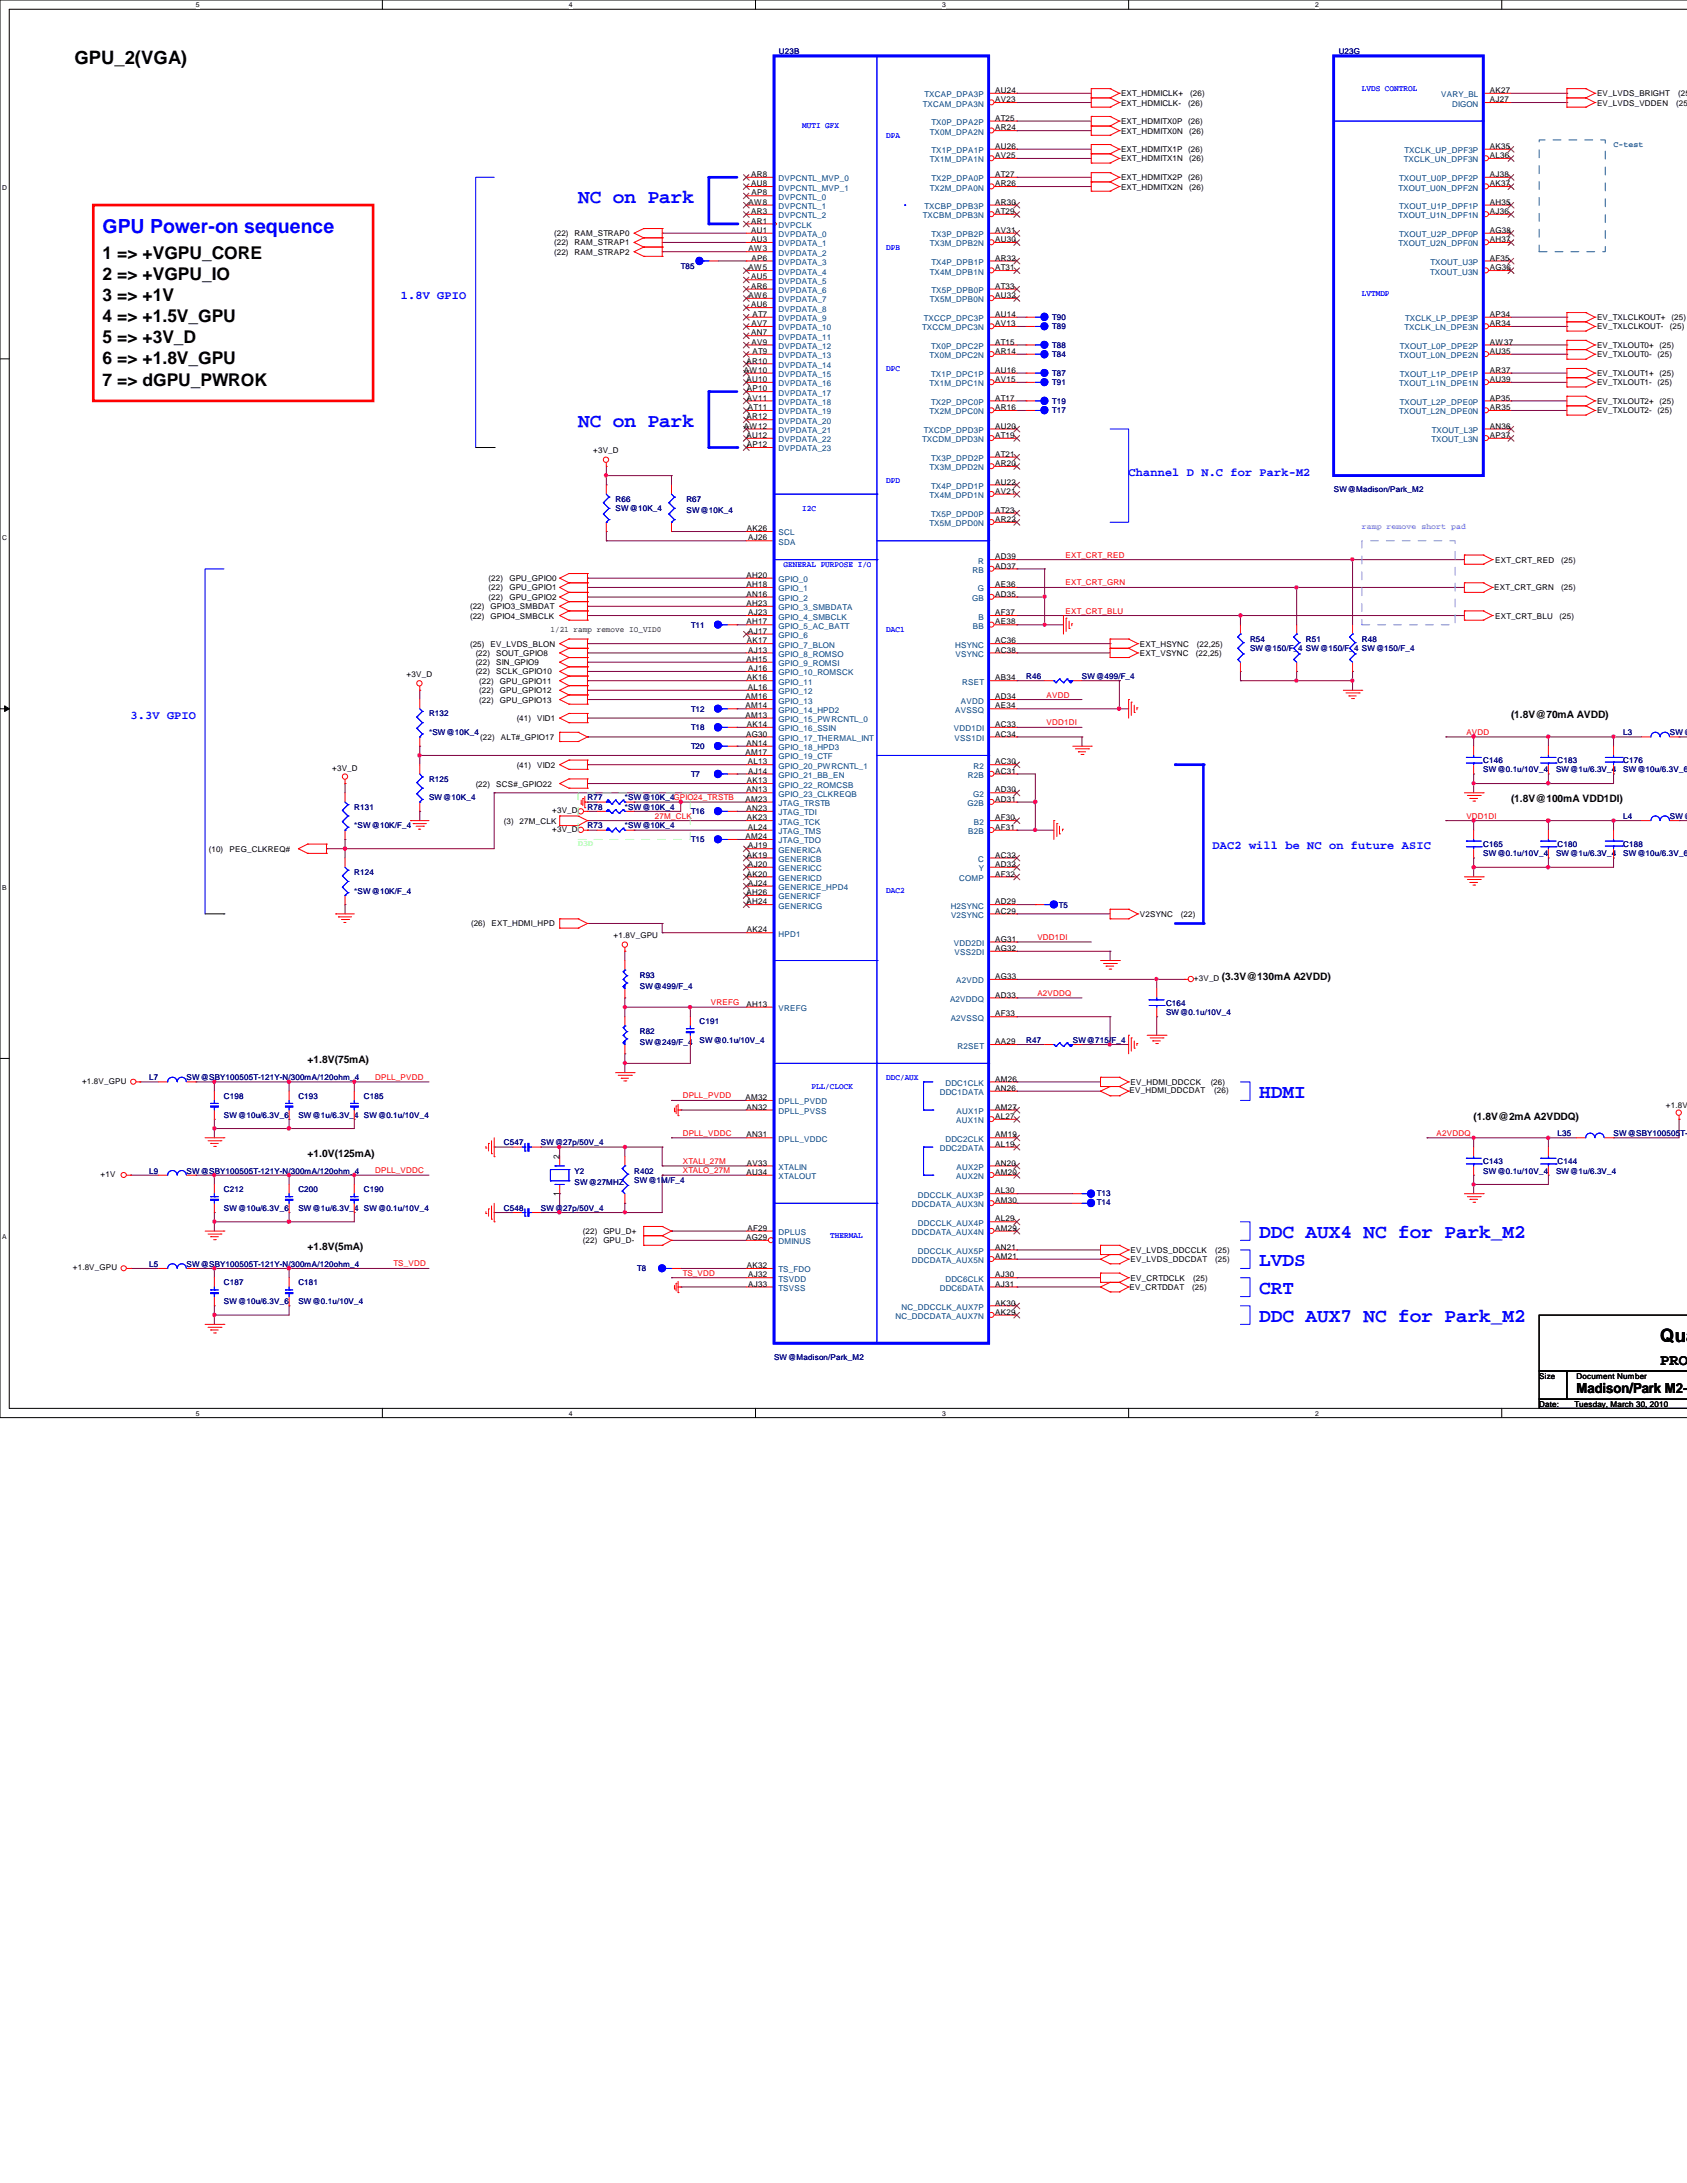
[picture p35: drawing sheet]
<svg xmlns="http://www.w3.org/2000/svg" width="216mm" height="279mm" viewBox="0 0 216 279" stroke-linecap="round" stroke-linejoin="round" font-family="sans-serif">
<defs><g id="words">
<g font-size="2.5" fill="#00f">
<text x="13.1" y="29.8">GPU Power-on sequence</text>
<text x="74" y="26">NC on Park</text>
<text x="74" y="54.6">NC on Park</text>
<text x="161.2" y="140.5">HDMI</text>
<text x="161.2" y="158.5">DDC AUX4 NC for Park_M2</text>
<text x="161.2" y="162.1">LVDS</text>
<text x="161.2" y="165.6">CRT</text>
<text x="161.2" y="169.2">DDC AUX7 NC for Park_M2</text>
</g>
<g font-size="2.4">
<text x="9.5" y="8.2">GPU_2(VGA)</text>
<text x="212.5" y="171.7">Qua</text>
</g>
<g font-size="2.2">
<text x="13.1" y="33.1">1 =&gt; +VGPU_CORE</text>
<text x="13.1" y="35.8">2 =&gt; +VGPU_IO</text>
<text x="13.1" y="38.5">3 =&gt; +1V</text>
<text x="13.1" y="41.2">4 =&gt; +1.5V_GPU</text>
<text x="13.1" y="43.9">5 =&gt; +3V_D</text>
<text x="13.1" y="46.7">6 =&gt; +1.8V_GPU</text>
<text x="13.1" y="49.4">7 =&gt; dGPU_PWROK</text>
</g>
<text font-size="2" x="212.5" y="174.8">PROJ</text>
<text font-size="1.8" x="201.8" y="178.3">Madison/Park M2-H</text>
<g font-size="1.5" fill="#00f">
<text x="51.3" y="38.3">1.8V GPIO</text>
<text x="144.4" y="61">Channel D N.C for Park-M2</text>
<text x="16.7" y="92">3.3V GPIO</text>
<text x="155.2" y="108.7">DAC2 will be NC on future ASIC</text>
</g>
<g font-size="1.3">
<text x="193.4" y="91.9">(1.8V@70mA AVDD)</text>
<text x="193.4" y="102.7">(1.8V@100mA VDD1DI)</text>
<text x="156.4" y="125.4">(3.3V@130mA A2VDD)</text>
<text x="39.4" y="136.1">+1.8V(75mA)</text>
<text x="188.6" y="143.3">(1.8V@2mA A2VDDQ)</text>
<text x="39.4" y="148">+1.0V(125mA)</text>
<text x="39.4" y="160">+1.8V(5mA)</text>
</g>
<g font-size="1.1" fill="#00f">
<text x="174.3" y="11.7">LVDS CONTROL</text>
<text x="102.7" y="16.4">MUTI GFX</text>
<text x="113.4" y="17.7">DPA</text>
<text x="113.4" y="32">DPB</text>
<text x="174.3" y="37.9">LVTMDP</text>
<text x="113.4" y="47.5">DPC</text>
<text x="102.7" y="65.4">I2C</text>
<text x="113.4" y="61.8">DPD</text>
<text x="100.3" y="72.6">GENERAL PURPOSE I/O</text>
<text x="113.4" y="80.9">DAC1</text>
<text x="113.4" y="114.3">DAC2</text>
<text x="103.8" y="139.4">PLL/CLOCK</text>
<text x="113.4" y="138.2">DDC/AUX</text>
<text x="106.3" y="158.5">THERMAL</text>
</g>
<text font-size="1.1" fill="#008080" x="206.5" y="18.8">C-test</text>
<text font-size="1.1" fill="#8080ff" x="174.3" y="67.7">ramp remove short pad</text>
<g font-size="1.1">
<text x="70.4" y="80.9">1/21 ramp remove IO_VID0</text>
<text x="71.6" y="148.4" transform="rotate(-90 71.6 148.4)">2</text>
<text x="71.6" y="153" transform="rotate(-90 71.6 153)">1</text>
</g>
<text font-size="1.1" fill="#80ff80" x="74" y="108.3">D3D</text>
<g font-size="1" fill="#000080">
<text x="99.7" y="6.9">U23B</text>
<text x="171.3" y="6.9">U23G</text>
<text x="87.1" y="34.4">T85</text>
<text x="134.7" y="41">T90</text>
<text x="134.7" y="45.7">T84</text>
<text x="134.7" y="42.2">T89</text>
<text x="134.7" y="44.5">T88</text>
<text x="134.7" y="49.3">T91</text>
<text x="134.7" y="52.9">T17</text>
<text x="134.7" y="48.1">T87</text>
<text x="134.7" y="51.7">T19</text>
<text x="78.8" y="64.2">R66</text>
<text x="78.8" y="65.4">SW@10K_4</text>
<text x="87.8" y="64.2">R67</text>
<text x="87.8" y="65.7">SW@10K_4</text>
<text x="170.7" y="63">SW@Madison/Park_M2</text>
<text x="88.4" y="80.3">T11</text>
<text x="160" y="82.1">R54</text>
<text x="160" y="83.4">SW@150/F_4 SW@150/F_4 SW@150/F_4</text>
<text x="167.1" y="82.1">R51</text>
<text x="174.3" y="82.1">R48</text>
<text x="131.3" y="86.9">R46</text>
<text x="138.5" y="86.9">SW@499/F_4</text>
<text x="54.9" y="91.7">R132</text>
<text x="54.9" y="94.1">*SW@10K_4</text>
<text x="88.4" y="91.1">T12</text>
<text x="88.4" y="93.5">T18</text>
<text x="88.4" y="95.9">T20</text>
<text x="207.7" y="94.1">L3</text>
<text x="213.7" y="94.1">SW@S</text>
<text x="54.9" y="100">R125</text>
<text x="88.4" y="99.4">T7</text>
<text x="189.8" y="97.7">C146</text>
<text x="189.8" y="98.8">SW@0.1u/10V_4</text>
<text x="199.1" y="98.8">SW@1u/6.3V_4</text>
<text x="199.3" y="97.7">C183</text>
<text x="207.7" y="97.7">C176</text>
<text x="207.7" y="98.8">SW@10u/6.3V_6</text>
<text x="45.3" y="103.6">R131</text>
<text x="45.3" y="106">*SW@10K/F_4</text>
<text x="54.9" y="102.4">SW@10K_4</text>
<text x="75.2" y="106">R73</text>
<text x="75.2" y="102.4">R77</text>
<text x="75.2" y="103.6">R78</text>
<text x="80" y="106">*SW@10K_4</text>
<text x="80" y="102.4">*SW@10K_4GPIO24_TRSTB</text>
<text x="80" y="103.6">*SW@10K_4</text>
<text x="88.4" y="104.2">T16</text>
<text x="88.4" y="107.8">T15</text>
<text x="207.7" y="104.8">L4</text>
<text x="213.7" y="104.8">SW@S</text>
<text x="45.3" y="112">R124</text>
<text x="189.8" y="108.4">C165</text>
<text x="189.8" y="109.6">SW@0.1u/10V_4</text>
<text x="199.1" y="109.6">SW@1u/6.3V_4</text>
<text x="199.3" y="108.4">C180</text>
<text x="207.7" y="108.4">C188</text>
<text x="207.7" y="109.6">SW@10u/6.3V_6</text>
<text x="45.3" y="114.4">*SW@10K/F_4</text>
<text x="135.5" y="116.2">T5</text>
<text x="81.9" y="125.1">R93</text>
<text x="81.9" y="126.5">SW@499/F_4</text>
<text x="89.5" y="131.1">C191</text>
<text x="149.2" y="128.7">C164</text>
<text x="149.2" y="129.9">SW@0.1u/10V_4</text>
<text x="81.9" y="132.3">R82</text>
<text x="81.9" y="133.7">SW@249/F_4</text>
<text x="89.5" y="133.5">SW@0.1u/10V_4</text>
<text x="131.3" y="133.5">R47</text>
<text x="137.3" y="133.5">SW@715/F_4</text>
<text x="19.1" y="138.3">L7</text>
<text x="23.9" y="138.3">SW@SBY100505T-121Y-N/300mA/120ohm_4</text>
<text x="28.7" y="140.6">C198</text>
<text x="28.7" y="143">SW@10u/6.3V_6</text>
<text x="38.2" y="140.6">C193</text>
<text x="38.2" y="143">SW@1u/6.3V_4 SW@0.1u/10V_4</text>
<text x="46.6" y="140.6">C185</text>
<text x="64.5" y="146.6">C547</text>
<text x="69.2" y="146.6">SW@27p/50V_4</text>
<text x="189.8" y="149">C143</text>
<text x="199.3" y="145.4">L35</text>
<text x="199.3" y="149">C144</text>
<text x="206.5" y="145.4">SW@SBY100505T-12</text>
<text x="19.1" y="150.2">L9</text>
<text x="23.9" y="150.2">SW@SBY100505T-121Y-N/300mA/120ohm_4</text>
<text x="28.7" y="152.6">C212</text>
<text x="28.7" y="155">SW@10u/6.3V_6</text>
<text x="38.2" y="152.6">C200</text>
<text x="38.2" y="155">SW@1u/6.3V_4 SW@0.1u/10V_4</text>
<text x="46.6" y="152.6">C190</text>
<text x="64.5" y="155">C548</text>
<text x="69.2" y="155">SW@27p/50V_4</text>
<text x="73.5" y="150.2">Y2</text>
<text x="73.5" y="151.6">SW@27MHZ</text>
<text x="81.2" y="150.2">R402</text>
<text x="81.2" y="151.4">SW@1M/F_4</text>
<text x="140.4" y="154.3">T14</text>
<text x="140.4" y="153">T13</text>
<text x="189.8" y="150.2">SW@0.1u/10V_4</text>
<text x="199.1" y="150.2">SW@1u/6.3V_4</text>
<text x="19.1" y="162.1">L5</text>
<text x="23.9" y="162.1">SW@SBY100505T-121Y-N/300mA/120ohm_4</text>
<text x="28.7" y="164.5">C187</text>
<text x="28.7" y="166.9">SW@10u/6.3V_6</text>
<text x="38.2" y="164.5">C181</text>
<text x="38.2" y="166.9">SW@0.1u/10V_4</text>
<text x="81.5" y="162.7">T8</text>
<text x="99.1" y="174.1">SW@Madison/Park_M2</text>
</g>
<g font-size="1">
<text x="127.4" y="11.9">AU24</text>
<text x="190.7" y="11.9">AK27</text>
<text x="127.4" y="16.7">AR24</text>
<text x="127.4" y="15.5">AT25</text>
<text x="127.4" y="13.1">AV23</text>
<text x="143.5" y="12.3">EXT_HDMICLK+</text>
<text x="143.5" y="13.5">EXT_HDMICLK-</text>
<text x="143.5" y="15.9">EXT_HDMITX0P (26)</text>
<text x="143.5" y="17.1">EXT_HDMITX0N</text>
<text x="152.1" y="13.5">(26)</text>
<text x="152.2" y="17.1">(26)</text>
<text x="152.3" y="12.3">(26)</text>
<text x="190.7" y="13.1">AJ27</text>
<text x="204.4" y="12.3">EV_LVDS_BRIGHT</text>
<text x="204.4" y="13.5">EV_LVDS_VDDEN</text>
<text x="214.5" y="13.5">(25)</text>
<text x="214.8" y="12.3">(25)</text>
<text x="96.1" y="22.6">AR8</text>
<text x="96.1" y="23.8">AU8</text>
<text x="127.4" y="20.2">AV25</text>
<text x="127.4" y="19.1">AU26</text>
<text x="127.4" y="23.8">AR26</text>
<text x="127.4" y="22.6">AT27</text>
<text x="143.5" y="19.5">EXT_HDMITX1P (26)</text>
<text x="143.5" y="20.7">EXT_HDMITX1N</text>
<text x="143.5" y="23.1">EXT_HDMITX2P (26)</text>
<text x="152.2" y="20.7">(26)</text>
<text x="190.7" y="20.2">AL36</text>
<text x="190.7" y="19.1">AK35</text>
<text x="190.7" y="23.8">AK37</text>
<text x="190.7" y="22.6">AJ38</text>
<text x="95.8" y="26.2">AW8</text>
<text x="96.1" y="28.6">AR1</text>
<text x="96.1" y="27.4">AR3</text>
<text x="96.1" y="29.8">AU1</text>
<text x="96.2" y="25">AP8</text>
<text x="127.4" y="29.8">AV31</text>
<text x="127.4" y="27.4">AT29</text>
<text x="127.4" y="26.2">AR30</text>
<text x="143.5" y="24.3">EXT_HDMITX2N</text>
<text x="152.2" y="24.3">(26)</text>
<text x="190.7" y="27.4">AJ36</text>
<text x="190.7" y="26.2">AH35</text>
<text x="190.7" y="29.8">AG38</text>
<text x="70.9" y="31.4">(22)</text>
<text x="70.9" y="32.6">(22)</text>
<text x="70.9" y="30.2">(22)</text>
<text x="73.5" y="31.4">RAM_STRAP1</text>
<text x="73.5" y="32.6">RAM_STRAP2</text>
<text x="73.5" y="30.2">RAM_STRAP0</text>
<text x="95.8" y="32.2">AW3</text>
<text x="95.8" y="34.6">AW5</text>
<text x="96.1" y="31">AU3</text>
<text x="96.1" y="35.8">AU5</text>
<text x="96.2" y="33.4">AP6</text>
<text x="127.4" y="31">AU30</text>
<text x="127.4" y="34.6">AT31</text>
<text x="127.4" y="33.4">AR32</text>
<text x="190.7" y="31">AH37</text>
<text x="190.7" y="34.6">AG36</text>
<text x="190.7" y="33.4">AF35</text>
<text x="95.8" y="38.1">AW6</text>
<text x="96.1" y="37">AR6</text>
<text x="96.1" y="39.3">AU6</text>
<text x="96.2" y="41.7">AV7</text>
<text x="96.3" y="40.6">AT7</text>
<text x="127.4" y="38.1">AU32</text>
<text x="127.4" y="37">AT33</text>
<text x="127.4" y="41.7">AV13</text>
<text x="127.4" y="40.6">AU14</text>
<text x="190.7" y="41.7">AR34</text>
<text x="190.7" y="40.6">AP34</text>
<text x="204.4" y="41">EV_TXLCLKOUT+</text>
<text x="213.9" y="41">(25)</text>
<text x="95.2" y="47.7">AW10</text>
<text x="95.5" y="46.5">AR10</text>
<text x="96.1" y="42.9">AN7</text>
<text x="96.2" y="44.1">AV9</text>
<text x="96.3" y="45.3">AT9</text>
<text x="127.4" y="45.3">AR14</text>
<text x="127.4" y="44.1">AT15</text>
<text x="127.4" y="47.7">AU16</text>
<text x="190.7" y="45.3">AU35</text>
<text x="190.7" y="44.1">AW37</text>
<text x="190.7" y="47.7">AR37</text>
<text x="204.4" y="42.2">EV_TXLCLKOUT-</text>
<text x="204.4" y="44.5">EV_TXLOUT0+ (25)</text>
<text x="204.4" y="45.7">EV_TXLOUT0-</text>
<text x="212.1" y="45.7">(25)</text>
<text x="213.7" y="42.2">(25)</text>
<text x="95.5" y="48.9">AU10</text>
<text x="95.5" y="53.7">AR12</text>
<text x="95.6" y="50.1">AP10</text>
<text x="95.6" y="51.3">AV11</text>
<text x="95.7" y="52.5">AT11</text>
<text x="127.4" y="48.9">AV15</text>
<text x="127.4" y="52.5">AR16</text>
<text x="127.4" y="51.3">AT17</text>
<text x="190.7" y="48.9">AU39</text>
<text x="190.7" y="52.5">AR35</text>
<text x="190.7" y="51.3">AP35</text>
<text x="204.4" y="48.1">EV_TXLOUT1+ (25)</text>
<text x="204.4" y="49.3">EV_TXLOUT1-</text>
<text x="204.4" y="51.7">EV_TXLOUT2+ (25)</text>
<text x="204.4" y="52.9">EV_TXLOUT2-</text>
<text x="212.1" y="49.3">(25)</text>
<text x="212.1" y="52.9">(25)</text>
<text x="75.9" y="58">+3V_D</text>
<text x="95.2" y="54.9">AW12</text>
<text x="95.5" y="56">AU12</text>
<text x="95.6" y="57.2">AP12</text>
<text x="127.4" y="59.6">AR20</text>
<text x="127.4" y="58.5">AT21</text>
<text x="127.4" y="56">AT19</text>
<text x="127.4" y="54.9">AU20</text>
<text x="190.7" y="56">AP37</text>
<text x="190.7" y="54.9">AN36</text>
<text x="127.4" y="63.2">AV21</text>
<text x="127.4" y="62">AU22</text>
<text x="127.4" y="65.6">AT23</text>
<text x="95.6" y="68">AK26</text>
<text x="95.8" y="69.2">AJ26</text>
<text x="127.4" y="71.6">AD39</text>
<text x="127.4" y="66.8">AR22</text>
<text x="60.2" y="78">(22)</text>
<text x="62.5" y="75.6">(22)</text>
<text x="62.5" y="76.8">(22)</text>
<text x="62.5" y="74.4">(22)</text>
<text x="62.8" y="78">GPIO3_SMBDAT</text>
<text x="65.2" y="75.6">GPU_GPIO1</text>
<text x="65.2" y="76.8">GPU_GPIO2</text>
<text x="65.2" y="74.4">GPU_GPIO0</text>
<text x="95.5" y="74">AH20</text>
<text x="95.5" y="75.1">AH18</text>
<text x="95.5" y="76.4">AN16</text>
<text x="95.5" y="77.6">AH23</text>
<text x="127.4" y="75.1">AE36</text>
<text x="127.4" y="76.4">AD35</text>
<text x="127.4" y="72.8">AD37</text>
<text x="191.2" y="75.6">EXT_CRT_GRN</text>
<text x="191.3" y="72">EXT_CRT_RED</text>
<text x="199.8" y="75.6">(25)</text>
<text x="199.8" y="72">(25)</text>
<text x="60.2" y="79.2">(22)</text>
<text x="60.2" y="82.8">(25)</text>
<text x="60.9" y="83.9">(22)</text>
<text x="62.8" y="79.2">GPIO4_SMBCLK</text>
<text x="62.8" y="82.8">EV_LVDS_BLON</text>
<text x="63.5" y="83.9">SOUT_GPIO8</text>
<text x="95.5" y="79.9">AH17</text>
<text x="95.6" y="82.3">AK17</text>
<text x="95.8" y="78.7">AJ23</text>
<text x="95.8" y="81.1">AJ17</text>
<text x="95.8" y="83.5">AJ13</text>
<text x="127.4" y="82.3">AC36</text>
<text x="127.4" y="78.7">AF37</text>
<text x="127.4" y="79.9">AE38</text>
<text x="127.4" y="83.5">AC38</text>
<text x="145.9" y="83.9">EXT_VSYNC</text>
<text x="145.9" y="82.8">EXT_HSYNC</text>
<text x="153" y="83.9">(22,25)</text>
<text x="153.2" y="82.8">(22,25)</text>
<text x="191.3" y="79.2">EXT_CRT_BLU</text>
<text x="199.6" y="79.2">(25)</text>
<text x="52" y="86.7">+3V_D</text>
<text x="60.9" y="85.1">(22)</text>
<text x="60.9" y="86.3">(22)</text>
<text x="61.3" y="89.9">(22)</text>
<text x="61.3" y="87.5">(22)</text>
<text x="61.3" y="88.7">(22)</text>
<text x="63.5" y="85.1">SIN_GPIO9</text>
<text x="63.5" y="86.3">SCLK_GPIO10</text>
<text x="64" y="89.9">GPU_GPIO13</text>
<text x="64" y="87.5">GPU_GPIO11</text>
<text x="64" y="88.7">GPU_GPIO12</text>
<text x="95.4" y="89.5">AM16</text>
<text x="95.5" y="84.7">AH15</text>
<text x="95.6" y="87.1">AK16</text>
<text x="95.7" y="88.3">AL16</text>
<text x="95.8" y="85.9">AJ16</text>
<text x="127.4" y="89.5">AD34</text>
<text x="127.4" y="87.1">AB34</text>
<text x="61.5" y="94.7">(22)</text>
<text x="64.1" y="94.7">ALT#_GPIO17</text>
<text x="66.1" y="92.3">(41)</text>
<text x="68.7" y="92.3">VID1</text>
<text x="95.4" y="90.7">AM14</text>
<text x="95.4" y="91.9">AM13</text>
<text x="95.5" y="94.3">AG30</text>
<text x="95.5" y="95.5">AN14</text>
<text x="95.6" y="93">AK14</text>
<text x="127.4" y="94.3">AC34</text>
<text x="127.4" y="90.7">AE34</text>
<text x="127.4" y="93">AC33</text>
<text x="42.5" y="98.6">+3V_D</text>
<text x="60.9" y="100.7">(22)</text>
<text x="63.5" y="100.7">SCS#_GPIO22</text>
<text x="66.1" y="98.3">(41)</text>
<text x="68.7" y="98.3">VID2</text>
<text x="95.4" y="96.6">AM17</text>
<text x="95.5" y="101.4">AN13</text>
<text x="95.6" y="100.2">AK13</text>
<text x="95.7" y="97.8">AL13</text>
<text x="95.8" y="99">AJ14</text>
<text x="127.4" y="101.4">AD30</text>
<text x="127.4" y="97.8">AC30</text>
<text x="127.4" y="99">AC31</text>
<text x="64.5" y="105.4">(3)</text>
<text x="66.5" y="105.4">27M_CLK</text>
<text x="70.7" y="104.1">+3V_D</text>
<text x="70.7" y="106.5">+3V_D</text>
<text x="95.4" y="107.4">AM24</text>
<text x="95.4" y="102.6">AM23</text>
<text x="95.5" y="103.8">AN23</text>
<text x="95.6" y="105">AK23</text>
<text x="95.7" y="106.2">AL24</text>
<text x="127.4" y="105">AF30</text>
<text x="127.4" y="106.2">AF31</text>
<text x="127.4" y="102.6">AD31</text>
<text x="26.7" y="109">(10)</text>
<text x="29.4" y="109">PEG_CLKREQ#</text>
<text x="95.6" y="109.8">AK19</text>
<text x="95.6" y="112.2">AK20</text>
<text x="95.8" y="108.6">AJ19</text>
<text x="95.8" y="111">AJ20</text>
<text x="95.8" y="113.4">AJ24</text>
<text x="127.4" y="109.8">AC32</text>
<text x="127.4" y="112.2">AF32</text>
<text x="127.4" y="111">AD32</text>
<text x="60.3" y="118.6">(26)</text>
<text x="62.9" y="118.6">EXT_HDMI_HPD</text>
<text x="95.5" y="114.6">AH26</text>
<text x="95.5" y="115.7">AH24</text>
<text x="95.6" y="119.3">AK24</text>
<text x="127.4" y="115.7">AD29</text>
<text x="127.4" y="116.9">AC29</text>
<text x="145.9" y="117.3">V2SYNC</text>
<text x="151.1" y="117.3">(22)</text>
<text x="78.5" y="120.1">+1.8V_GPU</text>
<text x="127.4" y="121.7">AG32</text>
<text x="127.4" y="125.3">AG33</text>
<text x="127.4" y="120.5">AG31</text>
<text x="152.8" y="125.6">+3V_D</text>
<text x="95.5" y="128.9">AH13</text>
<text x="127.4" y="127.7">AD33</text>
<text x="127.4" y="130.1">AF33</text>
<text x="127.4" y="133.6">AA29</text>
<text x="10.5" y="138.7">+1.8V_GPU</text>
<text x="95.4" y="140.8">AM32</text>
<text x="95.5" y="142">AN32</text>
<text x="127.4" y="143.2">AL27</text>
<text x="127.4" y="142">AM27</text>
<text x="127.4" y="138.4">AM26</text>
<text x="127.4" y="139.6">AN26</text>
<text x="144.6" y="139.9">EV_HDMI_DDCDAT</text>
<text x="144.7" y="138.9">EV_HDMI_DDCCK</text>
<text x="154.9" y="138.9">(26)</text>
<text x="155.4" y="139.9">(26)</text>
<text x="213.2" y="141.8">+1.8V_G</text>
<text x="95.5" y="145.6">AN31</text>
<text x="95.6" y="149.2">AV33</text>
<text x="127.4" y="149.2">AN20</text>
<text x="127.4" y="145.6">AM19</text>
<text x="127.4" y="146.8">AL19</text>
<text x="12.9" y="150.7">+1V</text>
<text x="95.5" y="150.4">AU34</text>
<text x="127.4" y="150.4">AM20</text>
<text x="127.4" y="154">AM30</text>
<text x="127.4" y="152.7">AL30</text>
<text x="74.6" y="159.1">(22)</text>
<text x="74.6" y="157.9">(22)</text>
<text x="77.2" y="159.1">GPU_D-</text>
<text x="77.2" y="157.9">GPU_D+</text>
<text x="95.5" y="158.7">AG29</text>
<text x="95.7" y="157.5">AF29</text>
<text x="127.4" y="157.5">AM29</text>
<text x="127.4" y="156.3">AL29</text>
<text x="127.4" y="161.1">AM21</text>
<text x="127.4" y="159.9">AN21</text>
<text x="144.7" y="161.5">EV_LVDS_DDCDAT</text>
<text x="144.7" y="160.4">EV_LVDS_DDCCLK</text>
<text x="155.5" y="161.5">(25)</text>
<text x="155.5" y="160.4">(25)</text>
<text x="9.3" y="162.6">+1.8V_GPU</text>
<text x="95.6" y="162.3">AK32</text>
<text x="95.8" y="163.5">AJ32</text>
<text x="95.8" y="164.7">AJ33</text>
<text x="127.4" y="167.1">AK30</text>
<text x="127.4" y="163.5">AJ30</text>
<text x="127.4" y="164.7">AJ31</text>
<text x="144.6" y="165.1">EV_CRTDDAT</text>
<text x="144.7" y="163.9">EV_CRTDCLK</text>
<text x="152.6" y="165.1">(25)</text>
<text x="152.7" y="163.9">(25)</text>
<text x="127.4" y="168.3">AK29</text>
<text x="197" y="176.4">Size</text>
<text x="201.8" y="176.4">Document Number</text>
<text x="197" y="180">Date:</text>
<text x="201.5" y="180">Tuesday, March 30, 2010</text>
</g>
<g font-size="1" fill="#004080">
<text x="118.1" y="13.6">TXCAM_DPA3N</text>
<text x="118.3" y="12.4">TXCAP_DPA3P</text>
<text x="119" y="17.2">TX0M_DPA2N</text>
<text x="119.2" y="16">TX0P_DPA2P</text>
<text x="184.4" y="12.4">VARY_BL</text>
<text x="185.8" y="13.6">DIGON</text>
<text x="99.7" y="23.2">DVPCNTL_MVP_0</text>
<text x="119" y="20.8">TX1M_DPA1N</text>
<text x="119.2" y="19.6">TX1P_DPA1P</text>
<text x="119.2" y="23.2">TX2P_DPA0P</text>
<text x="179.1" y="23.2">TXOUT_U0P_DPF2P</text>
<text x="179.7" y="20.8">TXCLK_UN_DPF3N</text>
<text x="179.7" y="19.6">TXCLK_UP_DPF3P</text>
<text x="99.7" y="29.2">DVPCLK</text>
<text x="99.7" y="25.6">DVPCNTL_0</text>
<text x="99.7" y="26.8">DVPCNTL_1</text>
<text x="99.7" y="27.9">DVPCNTL_2</text>
<text x="99.7" y="24.4">DVPCNTL_MVP_1</text>
<text x="118.1" y="27.9">TXCBM_DPB3N</text>
<text x="118.3" y="26.8">TXCBP_DPB3P</text>
<text x="119" y="24.4">TX2M_DPA0N</text>
<text x="179" y="24.4">TXOUT_U0N_DPF2N</text>
<text x="179" y="27.9">TXOUT_U1N_DPF1N</text>
<text x="179.1" y="26.8">TXOUT_U1P_DPF1P</text>
<text x="99.7" y="30.4">DVPDATA_0</text>
<text x="99.7" y="31.5">DVPDATA_1</text>
<text x="99.7" y="32.7">DVPDATA_2</text>
<text x="99.7" y="33.9">DVPDATA_3</text>
<text x="99.7" y="35.1">DVPDATA_4</text>
<text x="119" y="31.5">TX3M_DPB2N</text>
<text x="119" y="35.1">TX4M_DPB1N</text>
<text x="119.2" y="30.4">TX3P_DPB2P</text>
<text x="119.2" y="33.9">TX4P_DPB1P</text>
<text x="179" y="31.5">TXOUT_U2N_DPF0N</text>
<text x="179.1" y="30.4">TXOUT_U2P_DPF0P</text>
<text x="183" y="35.1">TXOUT_U3N</text>
<text x="183.1" y="33.9">TXOUT_U3P</text>
<text x="99.7" y="36.3">DVPDATA_5</text>
<text x="99.7" y="37.5">DVPDATA_6</text>
<text x="99.7" y="38.7">DVPDATA_7</text>
<text x="99.7" y="39.9">DVPDATA_8</text>
<text x="99.7" y="41.1">DVPDATA_9</text>
<text x="118.2" y="41.1">TXCCP_DPC3P</text>
<text x="119" y="38.7">TX5M_DPB0N</text>
<text x="119.2" y="37.5">TX5P_DPB0P</text>
<text x="179.8" y="41.1">TXCLK_LP_DPE3P</text>
<text x="99.7" y="42.3">DVPDATA_10</text>
<text x="99.7" y="43.5">DVPDATA_11</text>
<text x="99.7" y="44.7">DVPDATA_12</text>
<text x="99.7" y="45.8">DVPDATA_13</text>
<text x="99.7" y="47.1">DVPDATA_14</text>
<text x="118" y="42.3">TXCCM_DPC3N</text>
<text x="119" y="45.8">TX0M_DPC2N</text>
<text x="119.2" y="44.7">TX0P_DPC2P</text>
<text x="179.1" y="45.8">TXOUT_L0N_DPE2N</text>
<text x="179.2" y="44.7">TXOUT_L0P_DPE2P</text>
<text x="179.7" y="42.3">TXCLK_LN_DPE3N</text>
<text x="99.7" y="48.3">DVPDATA_15</text>
<text x="99.7" y="49.4">DVPDATA_16</text>
<text x="99.7" y="50.6">DVPDATA_17</text>
<text x="99.7" y="51.8">DVPDATA_18</text>
<text x="99.7" y="53">DVPDATA_19</text>
<text x="119" y="49.4">TX1M_DPC1N</text>
<text x="119" y="53">TX2M_DPC0N</text>
<text x="119.2" y="48.3">TX1P_DPC1P</text>
<text x="119.2" y="51.8">TX2P_DPC0P</text>
<text x="179.1" y="49.4">TXOUT_L1N_DPE1N</text>
<text x="179.1" y="53">TXOUT_L2N_DPE0N</text>
<text x="179.2" y="48.3">TXOUT_L1P_DPE1P</text>
<text x="179.2" y="51.8">TXOUT_L2P_DPE0P</text>
<text x="99.7" y="54.2">DVPDATA_20</text>
<text x="99.7" y="55.4">DVPDATA_21</text>
<text x="99.7" y="56.6">DVPDATA_22</text>
<text x="99.7" y="57.8">DVPDATA_23</text>
<text x="118" y="56.6">TXCDM_DPD3N</text>
<text x="118.2" y="55.4">TXCDP_DPD3P</text>
<text x="119.2" y="59">TX3P_DPD2P</text>
<text x="183.2" y="56.6">TXOUT_L3N</text>
<text x="183.3" y="55.4">TXOUT_L3P</text>
<text x="119" y="60.2">TX3M_DPD2N</text>
<text x="119" y="63.8">TX4M_DPD1N</text>
<text x="119.2" y="62.6">TX4P_DPD1P</text>
<text x="99.7" y="68.5">SCL</text>
<text x="99.7" y="69.7">SDA</text>
<text x="119" y="67.4">TX5M_DPD0N</text>
<text x="119.2" y="66.2">TX5P_DPD0P</text>
<text x="99.7" y="74.5">GPIO_0</text>
<text x="99.7" y="75.7">GPIO_1</text>
<text x="99.7" y="76.9">GPIO_2</text>
<text x="124.4" y="76.9">GB</text>
<text x="124.5" y="73.3">RB</text>
<text x="125.1" y="75.7">G</text>
<text x="125.2" y="72.1">R</text>
<text x="99.7" y="78.1">GPIO_3_SMBDATA</text>
<text x="99.7" y="79.3">GPIO_4_SMBCLK</text>
<text x="99.7" y="80.5">GPIO_5_AC_BATT</text>
<text x="99.7" y="81.7">GPIO_6</text>
<text x="99.7" y="82.9">GPIO_7_BLON</text>
<text x="122.3" y="82.9">HSYNC</text>
<text x="124.5" y="80.5">BB</text>
<text x="125.2" y="79.3">B</text>
<text x="99.7" y="86.4">GPIO_10_ROMSCK</text>
<text x="99.7" y="87.6">GPIO_11</text>
<text x="99.7" y="88.9">GPIO_12</text>
<text x="99.7" y="84.1">GPIO_8_ROMSO</text>
<text x="99.7" y="85.3">GPIO_9_ROMSI</text>
<text x="122.3" y="84.1">VSYNC</text>
<text x="123.1" y="87.6">RSET</text>
<text x="99.7" y="90">GPIO_13</text>
<text x="99.7" y="91.2">GPIO_14_HPD2</text>
<text x="99.7" y="92.4">GPIO_15_PWRCNTL_0</text>
<text x="99.7" y="93.6">GPIO_16_SSIN</text>
<text x="99.7" y="94.8">GPIO_17_THERMAL_INT</text>
<text x="122.1" y="93.6">VDD1DI</text>
<text x="122.2" y="94.8">VSS1DI</text>
<text x="122.3" y="91.2">AVSSQ</text>
<text x="123" y="90">AVDD</text>
<text x="99.7" y="96">GPIO_18_HPD3</text>
<text x="99.7" y="97.2">GPIO_19_CTF</text>
<text x="99.7" y="98.4">GPIO_20_PWRCNTL_1</text>
<text x="99.7" y="99.6">GPIO_21_BB_EN</text>
<text x="99.7" y="100.8">GPIO_22_ROMCSB</text>
<text x="99.7" y="102">GPIO_23_CLKREQB</text>
<text x="123.9" y="99.6">R2B</text>
<text x="124.5" y="102">G2</text>
<text x="124.6" y="98.4">R2</text>
<text x="99.7" y="105.5">JTAG_TCK</text>
<text x="99.7" y="104.4">JTAG_TDI</text>
<text x="99.7" y="108">JTAG_TDO</text>
<text x="99.7" y="106.8">JTAG_TMS</text>
<text x="99.7" y="103.2">JTAG_TRSTB</text>
<text x="123.8" y="103.2">G2B</text>
<text x="123.9" y="106.8">B2B</text>
<text x="124.6" y="105.5">B2</text>
<text x="99.7" y="109.1">GENERICA</text>
<text x="99.7" y="110.3">GENERICB</text>
<text x="99.7" y="111.5">GENERICC</text>
<text x="99.7" y="112.7">GENERICD</text>
<text x="99.7" y="113.9">GENERICE_HPD4</text>
<text x="122.8" y="112.7">COMP</text>
<text x="125.2" y="110.3">C</text>
<text x="125.3" y="111.5">Y</text>
<text x="99.7" y="115.1">GENERICF</text>
<text x="99.7" y="116.3">GENERICG</text>
<text x="99.7" y="119.9">HPD1</text>
<text x="121.7" y="116.3">H2SYNC</text>
<text x="121.7" y="117.5">V2SYNC</text>
<text x="122.1" y="121.1">VDD2DI</text>
<text x="122.2" y="122.3">VSS2DI</text>
<text x="122.4" y="125.9">A2VDD</text>
<text x="99.7" y="129.4">VREFG</text>
<text x="121.6" y="128.2">A2VDDQ</text>
<text x="121.7" y="130.6">A2VSSQ</text>
<text x="122.6" y="134.2">R2SET</text>
<text x="99.7" y="141.4">DPLL_PVDD</text>
<text x="99.7" y="142.6">DPLL_PVSS</text>
<text x="120.3" y="140.2">DDC1DATA</text>
<text x="121" y="139">DDC1CLK</text>
<text x="122.4" y="143.8">AUX1N</text>
<text x="122.4" y="142.6">AUX1P</text>
<text x="99.7" y="146.1">DPLL_VDDC</text>
<text x="99.7" y="149.7">XTALIN</text>
<text x="120.3" y="147.3">DDC2DATA</text>
<text x="121" y="146.1">DDC2CLK</text>
<text x="122.4" y="149.7">AUX2P</text>
<text x="99.7" y="150.9">XTALOUT</text>
<text x="116.7" y="154.5">DDCDATA_AUX3N</text>
<text x="117.5" y="153.3">DDCCLK_AUX3P</text>
<text x="122.4" y="150.9">AUX2N</text>
<text x="99.7" y="159.3">DMINUS</text>
<text x="99.7" y="158.1">DPLUS</text>
<text x="116.7" y="158.1">DDCDATA_AUX4N</text>
<text x="116.7" y="161.7">DDCDATA_AUX5N</text>
<text x="117.5" y="156.9">DDCCLK_AUX4P</text>
<text x="117.5" y="160.5">DDCCLK_AUX5P</text>
<text x="99.7" y="162.9">TS_FDO</text>
<text x="99.7" y="164">TSVDD</text>
<text x="99.7" y="165.2">TSVSS</text>
<text x="115.4" y="167.6">NC_DDCCLK_AUX7P</text>
<text x="120.3" y="165.2">DDC6DATA</text>
<text x="121" y="164">DDC6CLK</text>
<text x="114.6" y="168.8">NC_DDCDATA_AUX7N</text>
</g>
<g font-size="1" fill="#f00">
<text x="136.4" y="71.4">EXT_CRT_RED</text>
<text x="136.4" y="74.9">EXT_CRT_GRN</text>
<text x="136.4" y="78.5">EXT_CRT_BLU</text>
<text x="133.9" y="89.3">AVDD</text>
<text x="133.9" y="92.8">VDD1DI</text>
<text x="187.7" y="94.1">AVDD</text>
<text x="83.8" y="104.8">27M_CLK</text>
<text x="187.7" y="104.8">VDD1DI</text>
<text x="132.8" y="120.3">VDD1DI</text>
<text x="91" y="128.7">VREFG</text>
<text x="132.8" y="127.5">A2VDDQ</text>
<text x="48" y="138.2">DPLL_PVDD</text>
<text x="87.4" y="140.6">DPLL_PVDD</text>
<text x="87.4" y="145.4">DPLL_VDDC</text>
<text x="87.4" y="149">XTALI_27M</text>
<text x="183.9" y="145.4">A2VDDQ</text>
<text x="48" y="150.2">DPLL_VDDC</text>
<text x="87.4" y="150.2">XTALO_27M</text>
<text x="50.4" y="162.1">TS_VDD</text>
<text x="87.4" y="163.3">TS_VDD</text>
</g>
<g font-size=".9">
<text x="25.1" y=".9">5</text>
<text x="72.8" y=".9">4</text>
<text x="120.6" y=".9">3</text>
<text x="168.3" y=".9">2</text>
<text x=".3" y="24.3">D</text>
<text x=".3" y="69.1">C</text>
<text x=".3" y="113.9">B</text>
<text x=".3" y="158.6">A</text>
<text x="25.1" y="181.2">5</text>
<text x="72.8" y="181.2">4</text>
<text x="120.6" y="181.2">3</text>
<text x="168.3" y="181.2">2</text>
</g>
</g></defs>
<path d="M215.9 0h-215.9v181.4h215.9M215.9 1.2h-214.7v179.1h214.7" fill="none" stroke="#000" stroke-width=".13"/>
<g fill="#fff">
<path d="M25.1 .1h.4v1h-.4z"/>
<path d="M25.1 180.4h.4v1h-.4z"/>
</g>
<path d="M48.9 0v1.2M48.9 180.3v1.1" fill="none" stroke="#000" stroke-width=".13"/>
<g fill="#fff">
<path d="M72.8 .1h.5v1h-.5z"/>
<path d="M72.8 180.4h.5v1h-.5z"/>
</g>
<path d="M96.7 0v1.2M96.7 180.3v1.1" fill="none" stroke="#000" stroke-width=".13"/>
<g fill="#fff">
<path d="M120.6 .1h.4v1h-.4z"/>
<path d="M120.6 180.4h.4v1h-.4z"/>
</g>
<path d="M144.4 0v1.2M144.4 180.3v1.1" fill="none" stroke="#000" stroke-width=".13"/>
<g fill="#fff">
<path d="M168.3 .1h.5v1h-.5z"/>
<path d="M168.3 180.4h.5v1h-.5z"/>
</g>
<path d="M192.2 0v1.2M192.2 180.3v1.1" fill="none" stroke="#000" stroke-width=".13"/>
<g fill="#fff">
<path d="M.3 23.5h.6v1h-.6z"/>
<path d="M.3 68.3h.6v1h-.6z"/>
</g>
<path d="M0 45.9h1.2" fill="none" stroke="#000" stroke-width=".13"/>
<path d="M.3 113.1h.5v.9h-.5z" fill="#fff"/>
<path d="M0 90.7h1.2M.6 90.3l.6 .4-.6 .4z" fill="none" stroke="#000" stroke-width=".13"/>
<path d="M.6 90.3l.6 .4-.6 .4z" fill="#000"/>
<path d="M.3 157.8h.5v1h-.5z" fill="#fff"/>
<path d="M0 135.5h1.2" fill="none" stroke="#000" stroke-width=".13"/>
<g fill="none" stroke="#800040" stroke-width=".13">
<path d="M130.1 19.1h.1M130.1 15.5h.1M130.1 16.7h.1M130.1 11.9h.1M130.1 13.1h.1M130.1 19.1h9.6M130.1 15.5h9.6M130.1 16.7h9.6M130.1 11.9h9.6M130.1 13.1h9.6M130.1 22.7h.1M130.1 23.9h.1"/>
<path d="M130.1 20.3h.1M130.1 22.7h9.6M130.1 23.9h9.6M130.1 20.3h9.6M158.7 78.8h.1M158.7 78.8v1.2M130.1 83.6h.1M130.1 93.1h.1M130.1 89.5h.1M130.1 83.6h12M130.1 82.4h12M130.1 93.1h8.4"/>
<path d="M130.1 89.5h8.4M142.1 82.4h.1M165.9 87.1h.1M165.9 87.1h7.2"/>
</g>
<path d="M165.8 87h.2l.1 .1-.1 .2h-.1h-.1z" fill-rule="evenodd" fill="#f0f"/>
<path d="M165.8 87h.2l.1 .1-.1 .2h-.1h-.1z" fill="none" stroke="#f0f" stroke-width=".13"/>
<path d="M165.9 75.2h.1M165.9 75.2v4.8M173.1 85.9h.1M173.1 87.1h.1M173.1 85.9v2.4" fill="none" stroke="#800040" stroke-width=".13"/>
<path d="M172.9 87h.3l.1 .1-.1 .2h-.1h-.2z" fill-rule="evenodd" fill="#f0f"/>
<path d="M172.9 87h.3l.1 .1-.1 .2h-.1h-.2z" fill="none" stroke="#f0f" stroke-width=".13"/>
<path d="M173.1 71.6h.1M173.1 71.6v8.4M158.7 87.1h.1M158.7 85.9h.1M158.7 85.9v1.2M165.9 85.9h.1M165.9 85.9v1.2h-7.2" fill="none" stroke="#800040" stroke-width=".13"/>
<path d="M172.9 71.4h.3l.1 .2-.1 .1-.1 .1-.2-.1z" fill-rule="evenodd" fill="#f0f"/>
<path d="M172.9 71.4h.3l.1 .2-.1 .1-.1 .1-.2-.1z" fill="none" stroke="#f0f" stroke-width=".13"/>
<path d="M130.1 72.8h.1M130.1 76.4h.1M130.1 72.8h3.6M130.1 76.4h3.6M133.7 72.8h.1M133.7 76.4h.1M133.7 80h.1M133.7 72.8v7.2M133.7 80h2.4" fill="none" stroke="#800040" stroke-width=".13"/>
<path d="M133.5 76.2h.3l.1 .2-.1 .1-.1 .1-.2-.1z" fill-rule="evenodd" fill="#f0f"/>
<path d="M133.5 76.2h.3l.1 .2-.1 .1-.1 .1-.2-.1z" fill="none" stroke="#f0f" stroke-width=".13"/>
<path d="M130.1 80h.1M130.1 80h3.6" fill="none" stroke="#800040" stroke-width=".13"/>
<path d="M133.5 79.8h.3l.1 .2-.1 .1-.1 .1-.2-.1z" fill-rule="evenodd" fill="#f0f"/>
<path d="M133.5 79.8h.3l.1 .2-.1 .1-.1 .1-.2-.1z" fill="none" stroke="#f0f" stroke-width=".13"/>
<g fill="none" stroke="#800040" stroke-width=".13">
<path d="M130.1 94.3h.1M130.1 87.1h.1M130.1 94.3h8.4M130.1 87.1h3.6M138.5 94.3h.1M138.5 94.3v1.2M130.1 117h.1M130.1 117h12M130.1 115.8h2.4M132.5 115.8h.1M130.1 120.6h.1M130.1 121.8h.1"/>
<path d="M130.1 130.1h.1M130.1 127.7h.1M130.1 133.7h.1M130.1 120.6h9.6M130.1 121.8h12M130.1 130.1h12M130.1 127.7h8.4M130.1 133.7h3.6M138.5 133.7h.1M138.5 133.7h5.9M142.1 130.1h.1M142.1 121.8h.1"/>
<path d="M142.1 133.7h.1M142.1 121.8v1.1M142.1 130.1v3.6"/>
</g>
<path d="M141.9 133.5h.3v.2v.1l-.2 .1-.1-.1z" fill-rule="evenodd" fill="#f0f"/>
<path d="M141.9 133.5h.3v.2v.1l-.2 .1-.1-.1z" fill="none" stroke="#f0f" stroke-width=".13"/>
<path d="M132.5 99.1v3.6M132.5 102.7h.1" fill="none" stroke="#800040" stroke-width=".13"/>
<path d="M132.3 102.5h.3l.1 .1-.1 .2-.1 .1-.2-.1z" fill-rule="evenodd" fill="#f0f"/>
<path d="M132.3 102.5h.3l.1 .1-.1 .2-.1 .1-.2-.1z" fill="none" stroke="#f0f" stroke-width=".13"/>
<path d="M130.1 106.3h.1M130.1 106.3h4.8M132.5 106.3h.1M132.5 102.7v3.6" fill="none" stroke="#800040" stroke-width=".13"/>
<path d="M132.3 106.1h.3l.1 .1-.1 .2h-.1h-.2z" fill-rule="evenodd" fill="#f0f"/>
<path d="M132.3 106.1h.3l.1 .1-.1 .2h-.1h-.2z" fill="none" stroke="#f0f" stroke-width=".13"/>
<path d="M130.1 99.1h.1M130.1 99.1h2.4M130.1 90.7h13.2M138.5 87.1h4.8M143.3 87.1h.1M143.3 90.7h.1M130.1 102.7h.1M130.1 102.7h2.4" fill="none" stroke="#800040" stroke-width=".13"/>
<path d="M143.1 90.5h.3v.2v.2h-.2h-.1z" fill-rule="evenodd" fill="#f0f"/>
<path d="M143.1 90.5h.3v.2v.2h-.2h-.1z" fill="none" stroke="#f0f" stroke-width=".13"/>
<g fill="none" stroke="#800040" stroke-width=".13">
<path d="M193.4 13.1h7.1M200.5 13.1h.1M193.4 47.8h.1M193.4 48.9h.1M193.4 51.3h.1M193.4 52.5h.1M193.4 47.8h7.1M193.4 48.9h7.1M193.4 51.3h7.1M193.4 52.5h7.1M193.4 40.6h7.1M193.4 41.8h7.1"/>
<path d="M193.4 44.2h7.1M193.4 45.3h7.1M200.5 40.6h.1M200.5 41.8h.1M200.5 44.2h.1M200.5 45.3h.1M206.5 94.3h.1M206.5 94.3v1.2M206.5 94.3h3.6M206.5 145.6h.1M206.5 145.6h8.4"/>
</g>
<path d="M206.3 94.1h.3l.1 .2-.1 .1-.1 .1-.2-.1z" fill-rule="evenodd" fill="#f0f"/>
<path d="M206.3 94.1h.3l.1 .2-.1 .1-.1 .1-.2-.1z" fill="none" stroke="#f0f" stroke-width=".13"/>
<path d="M198.2 99.1h.1M198.2 99.1v1.2M206.5 99.1h.1M206.5 99.1v1.2M188.6 100.3h.1M188.6 105h.1M188.6 100.3v1.2M188.6 105h9.6" fill="none" stroke="#800040" stroke-width=".13"/>
<path d="M198 104.9h.3l.1 .1-.1 .2h-.2h-.1z" fill-rule="evenodd" fill="#f0f"/>
<path d="M198 104.9h.3l.1 .1-.1 .2h-.2h-.1z" fill="none" stroke="#f0f" stroke-width=".13"/>
<path d="M188.4 104.9h.3l.1 .1-.1 .2h-.1h-.2z" fill-rule="evenodd" fill="#f0f"/>
<path d="M188.4 104.9h.3l.1 .1-.1 .2h-.1h-.2z" fill="none" stroke="#f0f" stroke-width=".13"/>
<path d="M206.5 105h.1M206.5 105v1.3M206.5 105h3.6" fill="none" stroke="#800040" stroke-width=".13"/>
<path d="M206.3 104.9h.3l.1 .1-.1 .2h-.1h-.2z" fill-rule="evenodd" fill="#f0f"/>
<path d="M206.3 104.9h.3l.1 .1-.1 .2h-.1h-.2z" fill="none" stroke="#f0f" stroke-width=".13"/>
<path d="M188.6 111h.1M188.6 111v1.2M198.2 109.8h.1M198.2 109.8v1.2M206.5 109.8h.1M206.5 109.8v1.2M214.9 105h.1M214.9 105h1" fill="none" stroke="#800040" stroke-width=".13"/>
<path d="M188.4 110.8h.3l.1 .2-.1 .1-.1 .1-.2-.1z" fill-rule="evenodd" fill="#f0f"/>
<path d="M188.4 110.8h.3l.1 .2-.1 .1-.1 .1-.2-.1z" fill="none" stroke="#f0f" stroke-width=".13"/>
<path d="M188.6 111h.1M188.6 111h9.6M198.2 105h.1M198.2 105v1.3" fill="none" stroke="#800040" stroke-width=".13"/>
<path d="M198 110.8h.3l.1 .2-.1 .1-.2 .1-.1-.1z" fill-rule="evenodd" fill="#f0f"/>
<path d="M198 110.8h.3l.1 .2-.1 .1-.2 .1-.1-.1z" fill="none" stroke="#f0f" stroke-width=".13"/>
<path d="M188.6 94.3h.1M188.6 94.3h9.6M198.2 94.3h.1M198.2 94.3v1.2M188.6 105h.1M188.6 105v1.3" fill="none" stroke="#800040" stroke-width=".13"/>
<path d="M188.4 94.1h.3l.1 .2-.1 .1-.1 .1-.2-.1z" fill-rule="evenodd" fill="#f0f"/>
<path d="M188.4 94.1h.3l.1 .2-.1 .1-.1 .1-.2-.1z" fill="none" stroke="#f0f" stroke-width=".13"/>
<path d="M188.6 100.3h.1M188.6 100.3h9.6" fill="none" stroke="#800040" stroke-width=".13"/>
<path d="M198 100.1h.3l.1 .1-.1 .2-.2 .1-.1-.1z" fill-rule="evenodd" fill="#f0f"/>
<path d="M198 100.1h.3l.1 .1-.1 .2-.2 .1-.1-.1z" fill="none" stroke="#f0f" stroke-width=".13"/>
<path d="M188.4 100.1h.3l.1 .1-.1 .2-.1 .1-.2-.1z" fill-rule="evenodd" fill="#f0f"/>
<path d="M188.4 100.1h.3l.1 .1-.1 .2-.1 .1-.2-.1z" fill="none" stroke="#f0f" stroke-width=".13"/>
<path d="M188.6 94.3h.1M188.6 99.1h.1M188.6 94.3v1.2M188.6 99.1v1.2M198.2 100.3h.1M198.2 111h.1M198.2 100.3h8.3M198.2 111h8.3M198.2 145.6h.1M198.2 145.6h3.6" fill="none" stroke="#800040" stroke-width=".13"/>
<path d="M198 145.5h.3l.1 .1-.1 .2h-.2h-.1z" fill-rule="evenodd" fill="#f0f"/>
<path d="M198 145.5h.3l.1 .1-.1 .2h-.2h-.1z" fill="none" stroke="#f0f" stroke-width=".13"/>
<path d="M185 94.3h.1M185 94.3h3.6M214.9 94.3h.1M214.9 94.3h1M188.6 145.6h.1M188.6 145.6v1.2M198.2 145.6h.1M198.2 150.4h.1M198.2 145.6v1.2M198.2 150.4v1.2" fill="none" stroke="#800040" stroke-width=".13"/>
<path d="M188.4 94.1h.3l.1 .2-.1 .1-.1 .1-.2-.1z" fill-rule="evenodd" fill="#f0f"/>
<path d="M188.4 94.1h.3l.1 .2-.1 .1-.1 .1-.2-.1z" fill="none" stroke="#f0f" stroke-width=".13"/>
<path d="M185 105h.1M185 105h3.6M198.2 105h.1M198.2 105h8.3" fill="none" stroke="#800040" stroke-width=".13"/>
<path d="M198 104.9h.3l.1 .1-.1 .2h-.2h-.1z" fill-rule="evenodd" fill="#f0f"/>
<path d="M198 104.9h.3l.1 .1-.1 .2h-.2h-.1z" fill="none" stroke="#f0f" stroke-width=".13"/>
<path d="M188.6 109.8h.1M188.6 109.8v1.2" fill="none" stroke="#800040" stroke-width=".13"/>
<path d="M188.4 110.8h.3l.1 .2-.1 .1-.1 .1-.2-.1z" fill-rule="evenodd" fill="#f0f"/>
<path d="M188.4 110.8h.3l.1 .2-.1 .1-.1 .1-.2-.1z" fill="none" stroke="#f0f" stroke-width=".13"/>
<path d="M198.2 94.3h.1M198.2 94.3h8.3" fill="none" stroke="#800040" stroke-width=".13"/>
<path d="M198 94.1h.3l.1 .2-.1 .1-.2 .1-.1-.1z" fill-rule="evenodd" fill="#f0f"/>
<path d="M198 94.1h.3l.1 .2-.1 .1-.2 .1-.1-.1z" fill="none" stroke="#f0f" stroke-width=".13"/>
<path d="M188.6 151.6h.1M188.6 151.6h9.6M214.9 143.3h.1M214.9 143.3v2.3" fill="none" stroke="#800040" stroke-width=".13"/>
<path d="M188.4 151.4h.3l.1 .2-.1 .1-.1 .1-.2-.1z" fill-rule="evenodd" fill="#f0f"/>
<path d="M188.4 151.4h.3l.1 .2-.1 .1-.1 .1-.2-.1z" fill="none" stroke="#f0f" stroke-width=".13"/>
<path d="M182.6 145.6h.1M182.6 145.6h15.6M188.6 151.6h.1M188.6 145.6h.1M188.6 151.6v1.2" fill="none" stroke="#800040" stroke-width=".13"/>
<path d="M188.4 145.5h.3l.1 .1-.1 .2h-.1h-.2z" fill-rule="evenodd" fill="#f0f"/>
<path d="M188.4 145.5h.3l.1 .1-.1 .2h-.1h-.2z" fill="none" stroke="#f0f" stroke-width=".13"/>
<g fill="none" stroke="#800040" stroke-width=".13">
<path d="M143.3 87.1h.1M143.3 90.7h.1M143.3 87.1v3.6M143.3 90.7h1.1M80 128.9h.1M80 136.1h.1M80 128.9v1.2M80 136.1v1.2M148 125.3h.1M148 130.1h.1M148 125.3v1.2M148 130.1v2.4"/>
<path d="M188.6 150.4h.1M188.6 150.4v1.2"/>
</g>
<path d="M79.8 135.9h.3l.1 .2-.1 .1-.1 .1-.2-.1z" fill-rule="evenodd" fill="#f0f"/>
<path d="M79.8 135.9h.3l.1 .2-.1 .1-.1 .1-.2-.1z" fill="none" stroke="#f0f" stroke-width=".13"/>
<path d="M80 136.1h.1M80 134.9h.1M80 134.9v1.2M88.3 128.9h.1M88.3 133.7h.1M88.3 128.9v1.2M88.3 133.7v2.4h-8.3M88.3 128.9h7.2" fill="none" stroke="#800040" stroke-width=".13"/>
<path d="M88.2 128.8h.2l.1 .1-.1 .1-.1 .1-.1-.1z" fill-rule="evenodd" fill="#f0f"/>
<path d="M88.2 128.8h.2l.1 .1-.1 .1-.1 .1-.1-.1z" fill="none" stroke="#f0f" stroke-width=".13"/>
<path d="M80 128.9h.1M80 128.9h8.3" fill="none" stroke="#800040" stroke-width=".13"/>
<path d="M88.2 128.8h.2l.1 .1-.1 .1-.1 .1-.1-.1z" fill-rule="evenodd" fill="#f0f"/>
<path d="M88.2 128.8h.2l.1 .1-.1 .1-.1 .1-.1-.1z" fill="none" stroke="#f0f" stroke-width=".13"/>
<path d="M79.8 128.8h.3l.1 .1-.1 .1-.1 .1-.2-.1z" fill-rule="evenodd" fill="#f0f"/>
<path d="M79.8 128.8h.3l.1 .1-.1 .1-.1 .1-.2-.1z" fill="none" stroke="#f0f" stroke-width=".13"/>
<path d="M80 127.7h.1M80 121.8h.1M80 121.8v1.1M80 127.7v1.2M27.4 144.4h.1M27.4 144.4v1.2" fill="none" stroke="#800040" stroke-width=".13"/>
<path d="M27.3 144.2h.3v.2v.2l-.2 .1-.1-.1z" fill-rule="evenodd" fill="#f0f"/>
<path d="M27.3 144.2h.3v.2v.2l-.2 .1-.1-.1z" fill="none" stroke="#f0f" stroke-width=".13"/>
<path d="M45.3 138.5h.1M45.3 138.5v1.2M37 143.3h.1M37 144.4h.1M37 143.3v1.1M45.3 143.3h.1M45.3 143.3v1.1h-8.3" fill="none" stroke="#800040" stroke-width=".13"/>
<path d="M36.8 144.2h.3l.1 .2-.1 .2-.1 .1-.2-.1z" fill-rule="evenodd" fill="#f0f"/>
<path d="M36.8 144.2h.3l.1 .2-.1 .2-.1 .1-.2-.1z" fill="none" stroke="#f0f" stroke-width=".13"/>
<path d="M37 138.5h.1M37 138.5h8.3" fill="none" stroke="#800040" stroke-width=".13"/>
<path d="M36.8 138.3h.3l.1 .1-.1 .2-.1 .1-.2-.1z" fill-rule="evenodd" fill="#f0f"/>
<path d="M36.8 138.3h.3l.1 .1-.1 .2-.1 .1-.2-.1z" fill="none" stroke="#f0f" stroke-width=".13"/>
<path d="M17.9 138.5h.1M17.9 138.5h2.4M27.4 138.5h.1M27.4 138.5h9.6M37 138.5h.1M37 138.5v1.2M16.7 150.4h.1M16.7 150.4h3.6M27.4 156.4h.1M27.4 156.4v1.2M37 150.4h.1M37 150.4v1.2" fill="none" stroke="#800040" stroke-width=".13"/>
<path d="M36.8 150.2h.3l.1 .2-.1 .1-.1 .1-.2-.1z" fill-rule="evenodd" fill="#f0f"/>
<path d="M36.8 150.2h.3l.1 .2-.1 .1-.1 .1-.2-.1z" fill="none" stroke="#f0f" stroke-width=".13"/>
<path d="M37 155.2h.1M37 156.4h.1M37 155.2v1.2M45.3 155.2h.1M45.3 155.2v1.2h-8.3" fill="none" stroke="#800040" stroke-width=".13"/>
<path d="M36.8 156.2h.3l.1 .1-.1 .2-.1 .1-.2-.1z" fill-rule="evenodd" fill="#f0f"/>
<path d="M36.8 156.2h.3l.1 .1-.1 .2-.1 .1-.2-.1z" fill="none" stroke="#f0f" stroke-width=".13"/>
<path d="M37 150.4h.1M37 150.4h8.3M45.3 150.4h.1M45.3 150.4v1.2" fill="none" stroke="#800040" stroke-width=".13"/>
<path d="M45.2 150.2h.3l.1 .2-.1 .1-.2 .1-.1-.1z" fill-rule="evenodd" fill="#f0f"/>
<path d="M45.2 150.2h.3l.1 .2-.1 .1-.2 .1-.1-.1z" fill="none" stroke="#f0f" stroke-width=".13"/>
<path d="M27.4 138.5h.1M27.4 138.5v1.2M27.4 150.4h.1M27.4 150.4h9.6" fill="none" stroke="#800040" stroke-width=".13"/>
<path d="M27.3 138.3h.3v.1v.2l-.2 .1-.1-.1z" fill-rule="evenodd" fill="#f0f"/>
<path d="M27.3 138.3h.3v.1v.2l-.2 .1-.1-.1z" fill="none" stroke="#f0f" stroke-width=".13"/>
<path d="M25.1 138.5h.1M25.1 138.5h2.3M27.4 143.3h.1M27.4 144.4h.1M27.4 150.4h.1M27.4 143.3v1.1M27.4 150.4v1.2M27.4 144.4h9.6" fill="none" stroke="#800040" stroke-width=".13"/>
<path d="M27.3 150.2h.3v.2v.1l-.2 .1-.1-.1z" fill-rule="evenodd" fill="#f0f"/>
<path d="M27.3 150.2h.3v.2v.1l-.2 .1-.1-.1z" fill="none" stroke="#f0f" stroke-width=".13"/>
<path d="M25.1 150.4h.1M25.1 150.4h2.3M27.4 155.2h.1M27.4 156.4h.1M27.4 155.2v1.2M27.4 156.4h9.6" fill="none" stroke="#800040" stroke-width=".13"/>
<path d="M27.3 156.2h.3v.1v.2l-.2 .1-.1-.1z" fill-rule="evenodd" fill="#f0f"/>
<path d="M27.3 156.2h.3v.1v.2l-.2 .1-.1-.1z" fill="none" stroke="#f0f" stroke-width=".13"/>
<path d="M45.3 138.5h.1M45.3 138.5h9.6" fill="none" stroke="#800040" stroke-width=".13"/>
<path d="M45.2 138.3h.3l.1 .1-.1 .2-.2 .1-.1-.1z" fill-rule="evenodd" fill="#f0f"/>
<path d="M45.2 138.3h.3l.1 .1-.1 .2-.2 .1-.1-.1z" fill="none" stroke="#f0f" stroke-width=".13"/>
<path d="M45.3 150.4h.1M45.3 150.4h9.6M80 146.8h.1M80 146.8v1.2M80 146.8h4.8M85.9 140.8h.1M85.9 145.6h.1M85.9 140.8h9.6M85.9 145.6h9.6M87.1 142.1h.1M87.1 142.1h8.4" fill="none" stroke="#800040" stroke-width=".13"/>
<path d="M79.8 146.7h.3l.1 .1-.1 .1-.1 .1-.2-.1z" fill-rule="evenodd" fill="#f0f"/>
<path d="M79.8 146.7h.3l.1 .1-.1 .1-.1 .1-.2-.1z" fill="none" stroke="#f0f" stroke-width=".13"/>
<path d="M63.2 146.8h.1M63.2 155.2h.1M63.2 146.8h2.5M63.2 155.2h2.5M69.2 155.2h.1M71.6 146.8h.1M71.6 152.8h.1M71.6 152.8v2.4h-2.4M71.6 146.8v1.2" fill="none" stroke="#800040" stroke-width=".13"/>
<path d="M71.4 155h.3l.1 .2-.1 .1-.1 .1-.2-.1z" fill-rule="evenodd" fill="#f0f"/>
<path d="M71.4 155h.3l.1 .2-.1 .1-.1 .1-.2-.1z" fill="none" stroke="#f0f" stroke-width=".13"/>
<path d="M71.6 146.8h.1M71.6 146.8h8.4M80 154h.1M80 154v1.2" fill="none" stroke="#800040" stroke-width=".13"/>
<path d="M79.8 146.7h.3l.1 .1-.1 .1-.1 .1-.2-.1z" fill-rule="evenodd" fill="#f0f"/>
<path d="M79.8 146.7h.3l.1 .1-.1 .1-.1 .1-.2-.1z" fill="none" stroke="#f0f" stroke-width=".13"/>
<path d="M71.4 146.7h.3l.1 .1-.1 .1-.1 .1-.2-.1z" fill-rule="evenodd" fill="#f0f"/>
<path d="M71.4 146.7h.3l.1 .1-.1 .1-.1 .1-.2-.1z" fill="none" stroke="#f0f" stroke-width=".13"/>
<path d="M71.6 155.2h.1M71.6 155.2h8.4" fill="none" stroke="#800040" stroke-width=".13"/>
<path d="M71.4 155h.3l.1 .2-.1 .1-.1 .1-.2-.1z" fill-rule="evenodd" fill="#f0f"/>
<path d="M71.4 155h.3l.1 .2-.1 .1-.1 .1-.2-.1z" fill="none" stroke="#f0f" stroke-width=".13"/>
<path d="M69.2 146.8h.1M69.2 146.8h2.4M80 155.2h.1M84.8 150.4h.1M84.8 150.4v4.8h-4.8M84.8 150.4h10.7" fill="none" stroke="#800040" stroke-width=".13"/>
<path d="M79.8 155h.3l.1 .2-.1 .1-.1 .1-.2-.1z" fill-rule="evenodd" fill="#f0f"/>
<path d="M79.8 155h.3l.1 .2-.1 .1-.1 .1-.2-.1z" fill="none" stroke="#f0f" stroke-width=".13"/>
<g fill="none" stroke="#800040" stroke-width=".13">
<path d="M84.8 146.8h.1M84.8 149.2h.1M84.8 146.8v2.4M84.8 149.2h10.7M85.9 158.8h.1M85.9 157.6h.1M85.9 158.8h9.6M85.9 157.6h9.6M16.7 162.3h.1M16.7 162.3h3.6M27.4 168.3h.1M27.4 168.3v1.2"/>
<path d="M37 162.3h.1M37 167.1h.1M37 162.3v1.2M37 167.1v1.2M87.1 164.7h.1M87.1 164.7h8.4"/>
</g>
<path d="M27.3 168.1h.3v.2v.1l-.2 .1-.1-.1z" fill-rule="evenodd" fill="#f0f"/>
<path d="M27.3 168.1h.3v.2v.1l-.2 .1-.1-.1z" fill="none" stroke="#f0f" stroke-width=".13"/>
<path d="M27.4 162.3h.1M27.4 162.3h9.6M27.4 162.3v1.2" fill="none" stroke="#800040" stroke-width=".13"/>
<path d="M27.3 162.2h.3v.1v.2l-.2 .1-.1-.1z" fill-rule="evenodd" fill="#f0f"/>
<path d="M27.3 162.2h.3v.1v.2l-.2 .1-.1-.1z" fill="none" stroke="#f0f" stroke-width=".13"/>
<path d="M25.1 162.3h.1M25.1 162.3h2.3M27.4 167.1h.1M27.4 168.3h.1M27.4 167.1v1.2M27.4 168.3h9.6M37 162.3h.1M37 162.3h17.9" fill="none" stroke="#800040" stroke-width=".13"/>
<path d="M36.8 162.2h.3l.1 .1-.1 .2-.1 .1-.2-.1z" fill-rule="evenodd" fill="#f0f"/>
<path d="M36.8 162.2h.3l.1 .1-.1 .2-.1 .1-.2-.1z" fill="none" stroke="#f0f" stroke-width=".13"/>
<g fill="none" stroke="#800040" stroke-width=".13">
<path d="M77.6 59.7v1.2M77.6 69.2h.1M77.6 68h.1M77.6 60.9h.1M77.6 69.2h17.9M77.6 68v1.2M85.9 68h.1M85.9 68h9.6M44.2 108.6h.1M63.2 101.5h.1M63.2 101.5v7.1h-19M94.3 103.8h.1"/>
<path d="M94.3 103.8h1.2M130.1 138.5h.1M130.1 139.7h.1M130.1 138.5h10.7M130.1 139.7h10.7M85.9 163.5h.1M85.9 163.5h9.6M87.1 162.3h.1M87.1 162.3h8.4"/>
</g>
<path d="M44 108.4h.3l.1 .2-.1 .2h-.1h-.2z" fill-rule="evenodd" fill="#f0f"/>
<path d="M44 108.4h.3l.1 .2-.1 .2h-.1h-.2z" fill="none" stroke="#f0f" stroke-width=".13"/>
<g fill="none" stroke="#800040" stroke-width=".13">
<path d="M53.7 96.7h.1M53.7 96.7v1.2M53.7 96.7h41.8M94.3 99.1h.1M94.3 99.1h1.2M44.2 115.8h.1M44.2 108.6h.1M44.2 100.3h.1M44.2 100.3v1.2M44.2 108.6v1.2M44.2 115.8v1.2M53.7 103.8h.1"/>
<path d="M53.7 103.8v1.2M63.2 101.5h.1M63.2 101.5h32.3"/>
</g>
<path d="M53.5 96.5h.3l.1 .1-.1 .2-.1 .1-.2-.1z" fill-rule="evenodd" fill="#f0f"/>
<path d="M53.5 96.5h.3l.1 .1-.1 .2-.1 .1-.2-.1z" fill="none" stroke="#f0f" stroke-width=".13"/>
<g fill="none" stroke="#800040" stroke-width=".13">
<path d="M193.4 11.9h7.1M200.5 11.9h.1M75.2 74h.1M75.2 75.2h.1M75.2 76.4h.1M75.2 77.6h.1M75.2 78.8h.1M75.2 74h20.3M75.2 75.2h20.3M75.2 76.4h20.3M75.2 77.6h20.3M75.2 78.8h20.3"/>
<path d="M77.6 60.9h.1M77.6 60.9h8.3M53.7 88.3h.1M53.7 95.5h.1M53.7 88.3v1.2M53.7 95.5v1.2M75.2 83.6h.1M75.2 84.8h.1M75.2 85.9h.1M75.2 87.1h.1M75.2 88.3h.1M75.2 89.5h.1"/>
<path d="M75.2 94.3h.1M75.2 83.6h20.3M75.2 84.8h20.3M75.2 85.9h20.3M75.2 87.1h20.3M75.2 88.3h20.3M75.2 89.5h20.3M75.2 94.3h20.3M94.3 95.5h.1M94.3 95.5h1.2M41.8 108.6h.1M44.2 107.4h.1"/>
<path d="M44.2 107.4v1.2h-2.4M75.2 100.3h.1M75.2 118.2h.1M75.2 100.3h20.3M75.2 118.2h9.6M84.8 118.2h.1M84.8 119.4h.1M84.8 118.2v1.2M84.8 119.4h10.7M94.3 107.4h.1M94.3 107.4h1.2"/>
</g>
<path d="M77.4 60.7h.3l.1 .1-.1 .2-.1 .1-.2-.1z" fill-rule="evenodd" fill="#f0f"/>
<path d="M77.4 60.7h.3l.1 .1-.1 .2-.1 .1-.2-.1z" fill="none" stroke="#f0f" stroke-width=".13"/>
<path d="M77.6 62.1h.1M77.6 60.9v1.2M85.9 60.9h.1M85.9 60.9v1.2M148 125.3h.1M148 125.3h3.6" fill="none" stroke="#800040" stroke-width=".13"/>
<path d="M147.8 125.2h.3l.1 .1-.1 .1-.1 .1-.2-.1z" fill-rule="evenodd" fill="#f0f"/>
<path d="M147.8 125.2h.3l.1 .1-.1 .1-.1 .1-.2-.1z" fill="none" stroke="#f0f" stroke-width=".13"/>
<g fill="none" stroke="#800040" stroke-width=".13">
<path d="M84.8 32.2h.1M84.8 29.8h.1M84.8 31h.1M84.8 32.2h10.7M84.8 29.8h10.7M84.8 31h10.7M91.9 33.4h3.6M95.5 33.4h.1M130.1 40.6h1.2M130.1 48.9h1.2M130.1 41.8h1.2M130.1 47.8h1.2"/>
<path d="M130.1 52.5h1.2M130.1 44.2h1.2M130.1 51.3h1.2M130.1 45.3h1.2M131.3 40.6h.1M131.3 48.9h.1M131.3 41.8h.1M131.3 47.8h.1M131.3 52.5h.1M131.3 44.2h.1M131.3 51.3h.1M131.3 45.3h.1"/>
<path d="M94.3 80h.1M94.3 80h1.2M75.2 91.9h.1M75.2 97.9h.1M75.2 82.4h.1M75.2 91.9h20.3M75.2 97.9h20.3M75.2 82.4h20.3M94.3 90.7h.1M94.3 93.1h.1M94.3 90.7h1.2M94.3 93.1h1.2"/>
<path d="M87.1 102.7h.1M87.1 102.7h8.4M130.1 125.3h.1M130.1 125.3h17.9M130.1 160h.1M130.1 154h.1M130.1 152.8h.1M130.1 160h10.7M130.1 154h7.2M130.1 152.8h7.2M130.1 161.2h.1M130.1 164.7h.1"/>
<path d="M130.1 163.5h.1M130.1 161.2h10.7M130.1 164.7h10.7M130.1 163.5h10.7"/>
</g>
<path d="M87 102.5h.3v.1v.2l-.2 .1-.1-.1z" fill-rule="evenodd" fill="#f0f"/>
<path d="M87 102.5h.3v.1v.2l-.2 .1-.1-.1z" fill="none" stroke="#f0f" stroke-width=".13"/>
<g fill="none" stroke="#800040" stroke-width=".13">
<path d="M130.1 78.8h.1M130.1 75.2h.1M130.1 71.6h.1M130.1 78.8h28.6M130.1 75.2h57.3M130.1 71.6h57.3M165.9 75.2h.1M173.1 71.6h.1M75.2 103.8h.1M75.2 105h.1M75.2 102.7h.1M75.2 106.3h.1"/>
<path d="M75.2 103.8h1.2M75.2 102.7h1.2M75.2 105h20.3M75.2 106.3h1.2M81.2 103.8h.1M81.2 102.7h.1M81.2 106.3h.1M81.2 102.7h5.9M81.2 106.3h14.3M87.1 102.7h.1M87.1 102.7v1.1h-5.9"/>
</g>
<path d="M165.8 75h.2l.1 .2-.1 .1-.1 .1-.1-.1z" fill-rule="evenodd" fill="#f0f"/>
<path d="M165.8 75h.2l.1 .2-.1 .1-.1 .1-.1-.1z" fill="none" stroke="#f0f" stroke-width=".13"/>
<path d="M158.7 78.8h.1M158.7 78.8h28.7" fill="none" stroke="#800040" stroke-width=".13"/>
<path d="M158.6 78.6h.3l.1 .1-.1 .2-.2 .1-.1-.1z" fill-rule="evenodd" fill="#f0f"/>
<path d="M158.6 78.6h.3l.1 .1-.1 .2-.2 .1-.1-.1z" fill="none" stroke="#f0f" stroke-width=".13"/>
<g fill="none" stroke="#f00" stroke-width=".13">
<path d="M139.7 12.5h.1M139.7 11.3h.1M139.7 13.7h.1M139.7 16.1h.1M139.7 14.9h.1M139.7 17.3h.1M139.7 19.7h.1M139.7 18.5h.1M139.7 11.3h2.4M139.7 12.5h2.4M139.7 11.3v2.4M139.7 14.9v2.4"/>
<path d="M139.7 18.5v2.4M139.7 13.7h2.4M139.7 14.9h2.4M139.7 16.1h2.4M139.7 17.3h2.4M139.7 18.5h2.4M139.7 19.7h2.4M142.1 11.3h.1M142.1 12.5h.1M142.1 13.7h.1M142.1 14.9h.1M142.1 16.1h.1"/>
<path d="M142.1 17.3h.1M142.1 18.5h.1M142.1 19.7h.1M142.1 11.3l1.2 .6M142.1 12.5l1.2 .6M142.1 14.9l1.2 .6M142.1 16.1l1.2 .6M142.1 18.5l1.2 .6M142.1 19.7l1.2 .6M143.3 11.9h.1M143.3 13.1h.1M143.3 15.5h.1"/>
<path d="M143.3 16.7h.1M143.3 19.1h.1M143.3 11.9l-1.2 .6M143.3 13.1l-1.2 .6M143.3 15.5l-1.2 .6M143.3 16.7l-1.2 .6M143.3 19.1l-1.2 .6M200.5 12.5h.1M200.5 11.3h.1M200.5 13.7h.1M200.5 11.3h2.4M200.5 12.5h2.4"/>
<path d="M200.5 13.7h2.4M200.5 11.3v2.4M202.9 11.3h.1M202.9 12.5h.1M202.9 13.7h.1M202.9 11.3l1.2 .6M202.9 12.5l1.2 .6M204.1 11.9h.1M204.1 13.1h.1M204.1 11.9l-1.2 .6M204.1 13.1l-1.2 .6M81.2 31h.1"/>
<path d="M81.2 32.2h.1M81.2 29.8h.1M81.2 31l1.2 .6M81.2 32.2l1.2 .6M81.2 29.8l1.2 .6M82.4 30.4h.1M82.4 31.6h.1M82.4 32.8h.1M82.4 29.3h.1M82.4 30.4l-1.2 .6M82.4 30.4h2.4M82.4 31.6h2.4"/>
<path d="M82.4 31.6l-1.2 .6M82.4 32.8h2.4M82.4 29.3l-1.2 .5M82.4 29.3h2.4M84.8 30.4h.1M84.8 31.6h.1M84.8 32.8h.1M84.8 29.3h.1M84.8 29.3v3.5M139.7 20.9h.1M139.7 23.3h.1M139.7 22.1h.1"/>
<path d="M139.7 24.5h.1M139.7 22.1v2.4M139.7 20.9h2.4M139.7 22.1h2.4M139.7 23.3h2.4M139.7 24.5h2.4M142.1 20.9h.1M142.1 22.1h.1M142.1 23.3h.1M142.1 24.5h.1M142.1 22.1l1.2 .6M142.1 23.3l1.2 .6"/>
<path d="M143.3 20.3h.1M143.3 22.7h.1M143.3 23.9h.1M143.3 20.3l-1.2 .6M143.3 22.7l-1.2 .6M143.3 23.9l-1.2 .6M77.6 59.7h.1M77.6 59.2v.5M200.5 48.3h.1M200.5 47.2h.1M200.5 49.5h.1M200.5 51.9h.1"/>
<path d="M200.5 50.7h.1M200.5 53.1h.1M200.5 41.2h.1M200.5 40h.1M200.5 42.4h.1M200.5 44.7h.1M200.5 43.6h.1M200.5 46h.1M200.5 40v2.4M200.5 43.6v2.4M200.5 47.2v2.3M200.5 50.7v2.4"/>
<path d="M200.5 47.2h2.4M200.5 48.3h2.4M200.5 49.5h2.4M200.5 50.7h2.4M200.5 51.9h2.4M200.5 53.1h2.4M200.5 40h2.4M200.5 41.2h2.4M200.5 42.4h2.4M200.5 43.6h2.4M200.5 44.7h2.4M200.5 46h2.4"/>
<path d="M202.9 47.2h.1M202.9 48.3h.1M202.9 49.5h.1M202.9 50.7h.1M202.9 51.9h.1M202.9 53.1h.1M202.9 40h.1M202.9 41.2h.1M202.9 42.4h.1M202.9 43.6h.1M202.9 44.7h.1M202.9 46h.1"/>
<path d="M202.9 47.2l1.2 .6M202.9 48.3l1.2 .6M202.9 50.7l1.2 .6M202.9 51.9l1.2 .6M202.9 40l1.2 .6M202.9 41.2l1.2 .6M202.9 43.6l1.2 .6M202.9 44.7l1.2 .6M204.1 47.8h.1M204.1 48.9h.1M204.1 51.3h.1M204.1 52.5h.1"/>
<path d="M204.1 40.6h.1M204.1 41.8h.1M204.1 44.2h.1M204.1 45.3h.1M204.1 47.8l-1.2 .5M204.1 48.9l-1.2 .6M204.1 51.3l-1.2 .6M204.1 52.5l-1.2 .6M204.1 40.6l-1.2 .6M204.1 41.8l-1.2 .6M204.1 44.2l-1.2 .5M204.1 45.3l-1.2 .7"/>
<path d="M71.6 75.2h.1M71.6 76.4h.1M71.6 74h.1M71.6 77.6h.1M71.6 78.8h.1M71.6 75.2l1.2 .6M71.6 76.4l1.2 .6M71.6 74l1.2 .6M71.6 77.6l1.2 .6M71.6 78.8l1.2 .6M72.8 74.6h.1M72.8 75.8h.1"/>
<path d="M72.8 77h.1M72.8 73.4h.1M72.8 78.2h.1M72.8 79.4h.1M72.8 74.6l-1.2 .6M72.8 74.6h2.4M72.8 75.8h2.4M72.8 75.8l-1.2 .6M72.8 77h2.4M72.8 73.4l-1.2 .6M72.8 73.4h2.4M72.8 77l-1.2 .6"/>
<path d="M72.8 78.2h2.4M72.8 78.2l-1.2 .6M72.8 79.4h2.4M75.2 74.6h.1M75.2 75.8h.1M75.2 77h.1M75.2 73.4h.1M75.2 78.2h.1M75.2 79.4h.1M75.2 73.4v6M136.1 78.8h.1M136.1 78.8v2.4"/>
<path d="M136.4 79.1h.1M136.4 79.1v1.7M136.8 79.5v.9M137.2 79.8h.1M137.2 79.8v.3M187.4 74.6h.1M187.4 75.8h.1M187.4 71h.1M187.4 72.2h.1M187.4 78.2h.1M187.4 79.4h.1M187.4 74.6h2.4"/>
<path d="M187.4 75.8h2.4M187.4 78.2h2.4M187.4 79.4h2.4M187.4 71v1.2M187.4 74.6v1.2M187.4 78.2v1.2M187.4 71h2.4M187.4 72.2h2.4M189.8 74.6h.1M189.8 75.8h.1M189.8 71h.1M189.8 72.2h.1"/>
<path d="M189.8 78.2h.1M189.8 79.4h.1M189.8 74.6l1.2 .6M189.8 71l1.2 .6M189.8 78.2l1.2 .6M191 75.2h.1M191 71.6h.1M191 78.8h.1M191 75.2l-1.2 .6M191 71.6l-1.2 .6M191 78.8l-1.2 .6M44.2 99.8v.5"/>
<path d="M53.7 88.3h.1M53.7 87.8v.5M71.6 89.5h.1M71.6 93.7h.1M71.6 94.9h.1M71.6 83.6h.1M71.6 84.8h.1M71.6 85.9h.1M71.6 87.1h.1M71.6 88.3h.1M71.6 91.9h.1M71.6 97.9h.1"/>
<path d="M71.6 82.4h.1M71.6 89.5l1.2 .6M71.6 93.7h2.4M71.6 93.7v1.2M71.6 94.9h2.4M71.6 83.6l1.2 .6M71.6 84.8l1.2 .5M71.6 85.9l1.2 .6M71.6 87.1l1.2 .7M71.6 88.3l1.2 .6M71.6 91.9l1.2 .6M71.6 97.9l1.2 .6"/>
<path d="M71.6 82.4l1.2 .6M72.8 88.9h.1M72.8 90.1h.1M72.8 99.7h.1M72.8 83h.1M72.8 84.2h.1M72.8 85.3h.1M72.8 86.5h.1M72.8 87.8h.1M72.8 91.3h.1M72.8 92.5h.1M72.8 97.3h.1"/>
<path d="M72.8 98.5h.1M72.8 81.8h.1M72.8 83h2.4M72.8 84.2h2.4M72.8 81.8h2.4M72.8 88.9l-1.2 .6M72.8 88.9h2.4M72.8 90.1h2.4M72.8 99.7l-1.2 .6M72.8 99.7h2.4M72.8 83l-1.2 .6M72.8 84.2l-1.2 .6"/>
<path d="M72.8 85.3h2.4M72.8 85.3l-1.2 .6M72.8 86.5h2.4M72.8 86.5l-1.2 .6M72.8 87.8h2.4M72.8 87.8l-1.2 .5M72.8 91.3l-1.2 .6M72.8 91.3h2.4M72.8 92.5h2.4M72.8 97.3l-1.2 .6M72.8 97.3h2.4M72.8 98.5h2.4"/>
<path d="M72.8 81.8l-1.2 .6M74 93.7h.1M74 94.9h.1M74 93.7l1.2 .6M75.2 88.9h.1M75.2 90.1h.1M75.2 94.3h.1M75.2 99.7h.1M75.2 83h.1M75.2 84.2h.1M75.2 85.3h.1M75.2 86.5h.1"/>
<path d="M75.2 87.8h.1M75.2 91.3h.1M75.2 92.5h.1M75.2 97.3h.1M75.2 98.5h.1M75.2 81.8h.1M75.2 81.8v8.3M75.2 91.3v1.2M75.2 97.3v1.2M75.2 99.7v1.2M75.2 94.3l-1.2 .6M136.8 80.4h.1"/>
<path d="M137.3 95.5h2.4M137.6 95.8h1.7M138 96.2h.1M138 96.2h.9M138.3 96.6h.3M138.6 96.6h.1M139.3 95.8h.1M139.7 95.5h.1M142.1 84.2h.1M142.1 83h.1M142.1 81.8h.1M142.1 83h2.3"/>
<path d="M142.1 84.2h2.3M142.1 81.8v2.4M142.1 81.8h2.3M144.4 83h.1M144.4 84.2h.1M144.4 81.8h.1M144.4 89.5h.1M144.4 83l1.2 .6M144.4 81.8l1.2 .6M144.4 89.5v2.4M144.8 89.9h.1M144.8 89.9v1.7"/>
<path d="M145.2 91.2h.1M145.2 90.3v.9M145.5 90.6h.1M145.5 90.6v.2M145.6 83.6h.1M145.6 82.4h.1M145.6 83.6l-1.2 .6M145.6 82.4l-1.2 .6M171.9 88.3h2.4M172.3 88.7h1.6M172.6 89.1h.1M172.6 89.1h1"/>
<path d="M173 89.4h.2M173.2 89.4h.1M173.9 88.7h.1M174.3 88.3h.1M38.2 108.6h.1M38.2 108.6l1.2 .6M39.4 108h.1M39.4 109.2h.1M39.4 108l-1.2 .6M39.4 108h2.4M39.4 109.2h2.4M41.8 108h.1"/>
<path d="M41.8 109.2h.1M41.8 108v1.2M43 117h.1M43 117h2.3M43.3 117.3h.1M43.3 117.3h1.7M43.7 117.7h.9M44 118.1h.1M44 118.1h.3M44.2 100.3h.1M44.6 117.7h.1M52.5 105h.1"/>
<path d="M52.5 105h2.4M52.9 105.4h.1M52.9 105.4h1.7M53.3 105.7h.9M53.6 106.1h.1M53.6 106.1h.2M54.2 105.7h.1M71.6 100.3h.1M71.6 117.6h.1M71.6 118.8h.1M71.6 104.4h.1M71.6 105.7h.1"/>
<path d="M71.6 117.6h2.4M71.6 104.4v1.3M71.6 117.6v1.2M71.6 100.3l1.2 .6M71.6 118.8h2.4M71.6 104.4h2.4M71.6 105.7h2.4M72.8 100.9h.1M72.8 100.9h2.4M74 117.6h.1M74 118.8h.1M74 104.4h.1"/>
<path d="M74 105.7h.1M74 117.6l1.2 .6M74 104.4l1.2 .6M74.4 102.9h.1M74.4 102.4v.5M74.6 102.2h.1M74.6 102.2v.9M74.7 103.8h.5M74.7 106.3h.5M74.8 102.7h.1M74.8 103.4h.1M74.8 102.7h.4"/>
<path d="M74.8 101.9v1.5M75.2 100.9h.1M75.2 118.2h.1M75.2 105h.1M75.2 103.8h.1M75.2 106.3h.1M75.2 118.2l-1.2 .6M75.2 105l-1.2 .7M134.9 105h.1M134.9 105v2.4M135.3 105.4h.1M135.3 105.4v1.7"/>
<path d="M135.6 106.7h.1M135.6 105.7v1M136 106.1h.1M136 106.1v.2M142.1 117.6h.1M142.1 116.4h.1M142.1 116.4v1.2M142.1 116.4h2.3M142.1 117.6h2.3M144.4 116.4h.1M144.4 117.6h.1M144.4 116.4l1.2 .6"/>
<path d="M145.6 117h.1M145.6 117l-1.2 .6M187.4 101.5h2.4M187.4 112.2h2.4M187.8 101.8h1.6M187.8 112.6h1.6M188.1 102.2h.1M188.1 112.9h.1M188.1 102.2h1M188.1 112.9h1M188.5 102.5h.2M188.5 113.3h.2"/>
<path d="M188.7 102.5h.1M188.7 113.3h.1M189.4 101.8h.1M189.4 112.6h.1M189.8 101.5h.1M189.8 112.2h.1M17.4 138.5h.5M17.9 138.5h.1M78.8 137.3h2.4M79.1 137.6h1.7M79.5 138h.1M79.5 138h.9"/>
<path d="M79.8 138.3h.3M80 121.8h.1M80 121.3v.5M80.1 138.3h.1M80.8 137.6h.1M81.2 137.3h.1M140.8 139.7h.1M140.8 139.1h.1M140.8 137.9h.1M140.8 139.1h2.5M140.8 139.7l1.3 .6M140.8 137.9h2.5"/>
<path d="M140.8 137.9v1.2M140.8 122.9h2.5M141.2 123.3h1.7M141.6 123.7h.1M141.6 123.7h.9M141.9 124h.3M142.1 139.1h.1M142.1 139.1l-1.3 .6M142.2 124h.1M142.9 123.3h.1M143.3 139.1h.1M143.3 137.9h.1"/>
<path d="M143.3 122.9h.1M143.3 139.1l1.1 .6M143.3 137.9l1.1 .6M144.4 139.7h.1M144.4 138.5h.1M144.4 132.5h.1M144.4 139.7l-1.1 .6M144.4 138.5l-1.1 .6M144.4 132.5v2.4M144.8 132.8h.1M144.8 132.8v1.7M145.2 134.2h.1"/>
<path d="M145.2 133.2v1M145.5 133.6h.1M145.5 133.6v.2M146.8 132.5h2.4M147.2 132.8h1.6M147.5 133.2h.1M147.5 133.2h1M147.9 133.6h.2M148.1 133.6h.1M148.8 132.8h.1M149.2 132.5h.1M151.6 125.3h.1"/>
<path d="M151.6 125.3h.5M16.2 150.4h.5M16.7 150.4h.1M26.2 145.6h2.5M26.2 157.6h2.5M26.6 146h1.7M26.6 157.9h1.7M27 146.3h.1M27 158.3h.1M27 146.3h.9M27 158.3h.9M27.3 146.7h.3"/>
<path d="M27.3 158.7h.3M27.6 146.7h.1M27.6 158.7h.1M28.3 146h.1M28.3 157.9h.1M28.7 145.6h.1M28.7 157.6h.1M62.2 146.9h.1M62.2 155.3h.1M62.2 146.7v.2M62.2 155.1v.2M62.5 146.3h.1"/>
<path d="M62.5 154.7h.1M62.5 146.3v1M62.5 154.7v1M62.9 147.7h.1M62.9 156h.1M62.9 146v1.7M62.9 154.3v1.7M63.2 148h.1M63.2 156.4h.1M63.2 145.6v2.4M63.2 154v2.4M82.4 158.2h.1"/>
<path d="M82.4 159.4h.1M82.4 157h.1M82.4 158.2h2.4M82.4 157v2.4M82.4 159.4h2.4M82.4 157h2.4M84.8 158.2h.1M84.8 159.4h.1M84.8 157h.1M84.8 158.2l1.1 .6M84.8 157l1.1 .6M85.9 158.8h.1"/>
<path d="M85.9 157.6h.1M85.9 158.8l-1.1 .6M85.9 157.6l-1.1 .6M86.3 142.3h.1M86.3 141.8v.5M86.5 141.6h.1M86.5 141.6v.9M86.8 142.1h.1M86.8 142.8h.1M86.8 142.1h.3M86.8 141.4v1.4M140.8 159.4h.1"/>
<path d="M140.8 159.4h2.5M140.8 159.4v1.2M142.1 140.3h.1M142.1 140.3h1.2M143.3 140.3h.1M143.3 159.4h.1M143.3 159.4l1.1 .6M144.4 160h.1M144.4 160l-1.1 .6M187.4 152.8h2.4M187.8 153.2h1.6M188.1 153.5h.1"/>
<path d="M188.1 153.5h1M188.5 153.9h.2M188.7 153.9h.1M189.4 153.2h.1M189.8 152.8h.1M214.9 143.3h.1M214.9 142.8v.5M16.2 162.3h.5M16.7 162.3h.1M26.2 169.5h2.5M26.6 169.9h1.7M27 170.2h.1"/>
<path d="M27 170.2h.9M27.3 170.6h.3M27.6 170.6h.1M28.3 169.9h.1M28.7 169.5h.1M86.3 165h.1M86.3 164.5v.5M86.5 164.3h.1M86.5 164.3v.9M86.8 164.7h.1M86.8 165.4h.1M86.8 164v1.4"/>
<path d="M86.8 164.7h.3M140.8 161.2h.1M140.8 160.6h.1M140.8 164.7h.1M140.8 164.1h.1M140.8 162.9h.1M140.8 162.9v1.2M140.8 160.6h2.5M140.8 161.2l1.3 .6M140.8 164.7l1.3 .7M140.8 164.1h2.5M140.8 162.9h2.5"/>
<path d="M142.1 160.6h.1M142.1 161.8h.1M142.1 165.4h.1M142.1 164.1h.1M142.1 160.6l-1.3 .6M142.1 161.8h1.2M142.1 165.4h1.2M142.1 164.1l-1.3 .6M143.3 160.6h.1M143.3 161.8h.1M143.3 165.4h.1M143.3 164.1h.1"/>
<path d="M143.3 162.9h.1M143.3 160.6l1.1 .6M143.3 164.1l1.1 .6M143.3 162.9l1.1 .6M144.4 161.2h.1M144.4 164.7h.1M144.4 163.5h.1M144.4 161.2l-1.1 .6M144.4 164.7l-1.1 .7M144.4 163.5l-1.1 .6"/>
<circle cx="77.6" cy="58.8" r=".34"/>
<circle cx="44.1" cy="99.4" r=".34"/>
<circle cx="53.7" cy="87.5" r=".34"/>
<circle cx="74.3" cy="106.2" r=".34"/>
<circle cx="74.3" cy="103.8" r=".34"/>
<circle cx="17.1" cy="138.4" r=".33"/>
<circle cx="80" cy="120.9" r=".34"/>
<circle cx="152.4" cy="125.3" r=".34"/>
<circle cx="15.8" cy="150.4" r=".33"/>
<circle cx="214.8" cy="142.4" r=".34"/>
<circle cx="15.8" cy="162.3" r=".33"/>
</g>
<path d="M60.9 57.3h2.3M63.2 57.3h.1M26.2 117h2.5M28.7 117h.1M197 175.5h3.5v3.6h-3.5zM215.9 168.3h-18.9v7.2h18.9h-15.4v3.6h15.4h-18.9v1.2h18.9" fill="none" stroke="#000" stroke-width=".13"/>
<path d="M63.2 22.7h-2.3v34.6M142.1 54.9h2.3v11.9h-2.3M28.7 72.8h-2.5v44.2M158.7 138.5h1.3v2.3h-1.3M158.7 160h1.3v2.3h-1.3M158.7 156.4h1.3v2.4h-1.3M158.7 167.1h1.3v2.4h-1.3" fill="none" stroke="#00f" stroke-width=".13"/>
<path d="M11.9 26.2h35.9v25.1h-35.9z" fill="none" stroke="#f00" stroke-width=".34"/>
<path d="M90.7 50.1h3.6" fill="none" stroke="#00f" stroke-width=".34"/>
<circle cx="90.7" cy="50.1" r=".17" fill="#00f"/>
<path d="M90.7 50.1v7.2" fill="none" stroke="#00f" stroke-width=".34"/>
<circle cx="90.7" cy="57.3" r=".17" fill="#00f"/>
<path d="M90.7 57.3h3.6" fill="none" stroke="#00f" stroke-width=".34"/>
<circle cx="94.3" cy="57.3" r=".17" fill="#00f"/>
<path d="M90.7 22.7h3.6" fill="none" stroke="#00f" stroke-width=".34"/>
<circle cx="90.7" cy="22.7" r=".17" fill="#00f"/>
<path d="M90.7 22.7v6" fill="none" stroke="#00f" stroke-width=".34"/>
<circle cx="90.7" cy="28.7" r=".17" fill="#00f"/>
<path d="M90.7 28.7h3.6" fill="none" stroke="#00f" stroke-width=".34"/>
<circle cx="94.3" cy="28.7" r=".17" fill="#00f"/>
<path d="M150.4 97.9h3.6" fill="none" stroke="#00f" stroke-width=".34"/>
<circle cx="150.4" cy="97.9" r=".17" fill="#00f"/>
<path d="M154 97.9v20.3" fill="none" stroke="#00f" stroke-width=".34"/>
<circle cx="154" cy="97.9" r=".17" fill="#00f"/>
<path d="M150.4 118.2h3.6" fill="none" stroke="#00f" stroke-width=".34"/>
<circle cx="154" cy="118.2" r=".17" fill="#00f"/>
<path d="M158.7 163.5h1.3v2.4h-1.3" fill="none" stroke="#00f" stroke-width=".13"/>
<path d="M74 101.5h14.3v5.9h-14.3z" fill="none" stroke="#80ff80" stroke-width=".13" stroke-dasharray="1 1 1 1 1 1 1 1"/>
<path d="M197 17.9h8.4v14.3h-8.4z" fill="none" stroke="#0080c0" stroke-width=".13" stroke-dasharray="1 1 1 1 1 1 1 1"/>
<path d="M174.3 69.2h11.9v10.8h-11.9z" fill="none" stroke="#8080ff" stroke-width=".13" stroke-dasharray="1 1 1 1 1 1 1 1"/>
<path d="M131.3 48.9h1.2" fill="none" stroke="#f00" stroke-width=".13"/>
<circle cx="133.7" cy="48.9" r=".45" fill="#00f"/>
<g fill="none" stroke="#00f" stroke-width=".13">
<path d="M132.5 48.9h.7M133.2 48.9h.1"/>
<circle cx="133.7" cy="48.9" r=".45"/>
</g>
<circle cx="133.7" cy="48.9" r=".45" fill="#00f"/>
<g fill="none" stroke="#00f" stroke-width=".13">
<path d="M132.5 48.9h.7M133.2 48.9h.1"/>
<circle cx="133.7" cy="48.9" r=".45"/>
</g>
<path d="M85.9 162.3h1.2" fill="none" stroke="#f00" stroke-width=".13"/>
<circle cx="84.7" cy="162.3" r=".45" fill="#00f"/>
<g fill="none" stroke="#00f" stroke-width=".13">
<path d="M85.2 162.3h.1M85.2 162.3h.7"/>
<circle cx="84.7" cy="162.3" r=".45"/>
</g>
<circle cx="84.7" cy="162.3" r=".45" fill="#00f"/>
<g fill="none" stroke="#00f" stroke-width=".13">
<path d="M85.2 162.3h.1M85.2 162.3h.7"/>
<circle cx="84.7" cy="162.3" r=".45"/>
</g>
<path d="M189.8 13.1h3.6" fill="none" stroke="#f00" stroke-width=".13"/>
<circle cx="190.2" cy="41.8" r=".33" fill="#fff"/>
<g fill="none" stroke="#f00" stroke-width=".13">
<path d="M189.8 40.6h3.6M190.5 41.8h2.9"/>
<circle cx="190.2" cy="41.8" r=".33"/>
</g>
<circle cx="190.2" cy="20.3" r=".33" fill="#fff"/>
<g fill="none" stroke="#f00" stroke-width=".13">
<path d="M189.8 19.1h3.6M190.5 20.3h2.9"/>
<circle cx="190.2" cy="20.3" r=".33"/>
</g>
<path d="M193 19.9l.8 .8M193 18.8l.8 .7M193.7 19.9l-.7 .8M193.7 18.8l-.7 .7" fill="none" stroke="#804000" stroke-width=".13"/>
<circle cx="190.2" cy="45.3" r=".33" fill="#fff"/>
<g fill="none" stroke="#f00" stroke-width=".13">
<path d="M189.8 44.2h3.6M190.5 45.3h2.9"/>
<circle cx="190.2" cy="45.3" r=".33"/>
</g>
<circle cx="190.2" cy="48.9" r=".33" fill="#fff"/>
<g fill="none" stroke="#f00" stroke-width=".13">
<path d="M189.8 47.8h3.6M190.5 48.9h2.9"/>
<circle cx="190.2" cy="48.9" r=".33"/>
</g>
<circle cx="190.2" cy="52.5" r=".33" fill="#fff"/>
<g fill="none" stroke="#f00" stroke-width=".13">
<path d="M189.8 51.3h3.6M190.5 52.5h2.9"/>
<circle cx="190.2" cy="52.5" r=".33"/>
</g>
<circle cx="190.2" cy="56.1" r=".33" fill="#fff"/>
<g fill="none" stroke="#f00" stroke-width=".13">
<path d="M189.8 54.9h3.6M190.5 56.1h2.9"/>
<circle cx="190.2" cy="56.1" r=".33"/>
</g>
<path d="M193 55.8l.8 .7M193 54.6l.8 .7M193.7 55.8l-.7 .7M193.7 54.6l-.7 .7" fill="none" stroke="#804000" stroke-width=".13"/>
<circle cx="190.2" cy="23.8" r=".33" fill="#fff"/>
<g fill="none" stroke="#f00" stroke-width=".13">
<path d="M189.8 22.7h3.6M190.5 23.9h2.9"/>
<circle cx="190.2" cy="23.8" r=".33"/>
</g>
<path d="M193 23.5l.8 .8M193 22.4l.8 .7M193.7 23.5l-.7 .8M193.7 22.4l-.7 .7" fill="none" stroke="#804000" stroke-width=".13"/>
<circle cx="190.2" cy="27.4" r=".33" fill="#fff"/>
<g fill="none" stroke="#f00" stroke-width=".13">
<path d="M189.8 26.2h3.6M190.5 27.4h2.9"/>
<circle cx="190.2" cy="27.4" r=".33"/>
</g>
<path d="M193 27.1l.8 .7M193 25.9l.8 .7M193.7 27.1l-.7 .7M193.7 25.9l-.7 .7" fill="none" stroke="#804000" stroke-width=".13"/>
<circle cx="190.2" cy="31" r=".33" fill="#fff"/>
<g fill="none" stroke="#f00" stroke-width=".13">
<path d="M189.8 29.8h3.6M190.5 31h2.9"/>
<circle cx="190.2" cy="31" r=".33"/>
</g>
<path d="M193 30.7l.8 .7M193 29.5l.8 .7M193.7 30.7l-.7 .7M193.7 29.5l-.7 .7" fill="none" stroke="#804000" stroke-width=".13"/>
<circle cx="190.2" cy="34.6" r=".33" fill="#fff"/>
<g fill="none" stroke="#f00" stroke-width=".13">
<path d="M189.8 11.9h3.6M189.8 33.4h3.6M190.5 34.6h2.9M80 122.9v1.3M80 126.5v1.2"/>
<circle cx="190.2" cy="34.6" r=".33"/>
</g>
<path d="M193 34.3l.8 .7M193 33.1l.8 .7M193.7 34.3l-.7 .7M193.7 33.1l-.7 .7" fill="none" stroke="#804000" stroke-width=".13"/>
<path d="M170.7 7.2h19.1v53.7h-19.1z" fill="none" stroke="#00f" stroke-width=".34"/>
<g fill="none" stroke="#00f" stroke-width=".13">
<path d="M170.7 15.5h19.1M189.8 15.5h.1M79.8 126.3h.1M79.8 125.3h.1M79.8 124.4h.1M79.8 126.3l.2 .2M79.8 125.3l.4 .5M79.8 124.4l.4 .5M80 124.2h.1M80 124.2l-.2 .2M80.2 125.8h.1M80.2 124.9h.1"/>
<path d="M80.2 125.8l-.4 .5M80.2 124.9l-.4 .4"/>
</g>
<path d="M79.8 126.3l.2-.2v.4l-.2-.2 .2-.2z" fill-rule="evenodd" fill="#00f"/>
<g fill="none" stroke="#00f" stroke-width=".13">
<path d="M79.8 126.3l.2-.2v.4l-.2-.2 .2-.2zM79.8 126.3h.1M79.8 125.3h.1M79.8 124.4h.1M79.8 126.3l.2 .2M79.8 125.3l.4 .5M79.8 124.4l.4 .5M80 124.2h.1M80 124.2l-.2 .2M80.2 125.8h.1M80.2 124.9h.1M80.2 125.8l-.4 .5"/>
<path d="M80.2 124.9l-.4 .4"/>
</g>
<path d="M79.8 126.3l.2-.2v.4l-.2-.2 .2-.2z" fill-rule="evenodd" fill="#00f"/>
<path d="M79.8 126.3l.2-.2v.4l-.2-.2 .2-.2z" fill="none" stroke="#00f" stroke-width=".13"/>
<path d="M131.3 52.5h1.2" fill="none" stroke="#f00" stroke-width=".13"/>
<circle cx="133.6" cy="52.5" r=".46" fill="#00f"/>
<g fill="none" stroke="#00f" stroke-width=".13">
<path d="M132.5 52.5h.7M133.2 52.5h.1"/>
<circle cx="133.6" cy="52.5" r=".46"/>
</g>
<circle cx="133.6" cy="52.5" r=".46" fill="#00f"/>
<g fill="none" stroke="#00f" stroke-width=".13">
<path d="M132.5 52.5h.7M133.2 52.5h.1"/>
<circle cx="133.6" cy="52.5" r=".46"/>
</g>
<path d="M93.1 90.7h1.2" fill="none" stroke="#f00" stroke-width=".13"/>
<circle cx="91.9" cy="90.7" r=".45" fill="#00f"/>
<g fill="none" stroke="#00f" stroke-width=".13">
<path d="M92.4 90.7h.1M92.4 90.7h.7"/>
<circle cx="91.9" cy="90.7" r=".45"/>
</g>
<circle cx="91.9" cy="90.7" r=".45" fill="#00f"/>
<g fill="none" stroke="#00f" stroke-width=".13">
<path d="M92.4 90.7h.1M92.4 90.7h.7M158.4 84.4h.1M158.4 83h.1M158.4 81.5h.1M158.4 84.4l.3 .4M158.4 83l.7 .7M158.4 81.5l.7 .8M158.7 81.2h.1M158.7 81.2l-.3 .3M159.1 83.7h.1M159.1 82.3h.1"/>
<path d="M159.1 83.7l-.7 .7M159.1 82.3l-.7 .7M36.5 141.2h.1M36.5 141.2h1"/>
<circle cx="91.9" cy="90.7" r=".45"/>
</g>
<path d="M158.7 80v1.2M158.7 84.8v1.1M37 139.7v1.1M37 142.1v1.2" fill="none" stroke="#f00" stroke-width=".13"/>
<path d="M36.5 141.6h1v.1h-1z" fill-rule="evenodd" fill="#00f"/>
<path d="M36.5 141.6h1v.1h-1zM36.5 141.2h.1M36.5 141.2h1M37 141.7h.1M37 141.2h.1M37 140.8v.4M37 141.7v.4" fill="none" stroke="#00f" stroke-width=".13"/>
<path d="M36.5 141.6h1v.1h-1z" fill-rule="evenodd" fill="#00f"/>
<path d="M36.5 141.6h1v.1h-1zM37 141.7h.1M37 141.2h.1M37 140.8v.4M37 141.7v.4M36.5 165.1h.1M36.5 165.1h1" fill="none" stroke="#00f" stroke-width=".13"/>
<path d="M37 163.5v1.2M37 165.9v1.2" fill="none" stroke="#f00" stroke-width=".13"/>
<path d="M36.5 165.4h1v.2h-1z" fill-rule="evenodd" fill="#00f"/>
<path d="M36.5 165.4h1v.2h-1zM36.5 165.1h.1M36.5 165.1h1M37 165.6h.1M37 165.1h.1M37 164.7v.4M37 165.6v.3" fill="none" stroke="#00f" stroke-width=".13"/>
<path d="M36.5 165.4h1v.2h-1z" fill-rule="evenodd" fill="#00f"/>
<path d="M36.5 153.2h.1M36.5 153.2h1M36.5 165.4h1v.2h-1zM37 165.6h.1M37 165.1h.1M37 164.7v.4M37 165.6v.3" fill="none" stroke="#00f" stroke-width=".13"/>
<path d="M37 151.6v1.2M37 154v1.2" fill="none" stroke="#f00" stroke-width=".13"/>
<path d="M36.5 153.5h1v.1h-1z" fill-rule="evenodd" fill="#00f"/>
<path d="M36.5 153.5h1v.1h-1zM36.5 153.2h.1M36.5 153.2h1M37 153.6h.1M37 153.2h.1M37 152.8v.4M37 153.6v.4" fill="none" stroke="#00f" stroke-width=".13"/>
<path d="M36.5 153.5h1v.1h-1z" fill-rule="evenodd" fill="#00f"/>
<path d="M22.6 138.4a.59 .59 0 0 0-.6-.5 .59 .59 0 0 0-.5 .6M23.8 138.4a.57 .57 0 0 0-.6-.5 .57 .57 0 0 0-.5 .6M36.5 153.5h1v.1h-1zM37 153.6h.1M37 153.2h.1M37 152.8v.4M37 153.6v.4" fill="none" stroke="#00f" stroke-width=".13"/>
<path d="M132.5 115.8h1.2M20.3 138.5h1.2M23.9 138.5h1.2" fill="none" stroke="#f00" stroke-width=".13"/>
<circle cx="134.9" cy="115.8" r=".46" fill="#00f"/>
<g fill="none" stroke="#00f" stroke-width=".13">
<path d="M133.7 115.8h.7M134.4 115.8h.1"/>
<circle cx="134.9" cy="115.8" r=".46"/>
</g>
<circle cx="134.9" cy="115.8" r=".46" fill="#00f"/>
<g fill="none" stroke="#00f" stroke-width=".13">
<path d="M133.7 115.8h.7M134.4 115.8h.1M67.2 147.3h.1M67.2 146.3v1M204.1 145.6a.57 .57 0 0 0-.6-.6 .57 .57 0 0 0-.6 .6M205.3 145.6a.57 .57 0 0 0-.6-.6 .57 .57 0 0 0-.6 .6"/>
<circle cx="134.9" cy="115.8" r=".46"/>
</g>
<path d="M65.7 146.8h1.1M68 146.8h1.2M201.8 145.6h1.1M205.3 145.6h1.2" fill="none" stroke="#f00" stroke-width=".13"/>
<path d="M67.6 146.3h.1v1h-.1z" fill-rule="evenodd" fill="#00f"/>
<path d="M66.8 146.8h.4M67.2 146.8h.1M67.2 147.3h.1M67.2 146.3v1M67.6 146.3h.1v1h-.1zM67.7 146.8h.1M67.7 146.8h.3" fill="none" stroke="#00f" stroke-width=".13"/>
<path d="M67.6 146.3h.1v1h-.1z" fill-rule="evenodd" fill="#00f"/>
<g fill="none" stroke="#00f" stroke-width=".13">
<path d="M77.2 64.3h.1M77.2 65.8h.1M77.2 64.3l.7 .8M77.2 65.8l.7 .7M77.6 66.8h.1M77.6 63.2l.3 .4M77.9 63.6h.1M77.9 65.1h.1M77.9 66.5h.1M77.9 63.6l-.7 .7M77.9 65.1l-.7 .7M77.9 66.5l-.3 .3"/>
<path d="M44.9 153.2h.1M44.9 153.2h.9M66.8 146.8h.4M67.2 146.8h.1M67.6 146.3h.1v1h-.1zM67.7 146.8h.1M67.7 146.8h.3"/>
</g>
<path d="M77.6 62.1v1.1M77.6 66.8v1.2M45.3 151.6v1.2M45.3 154v1.2" fill="none" stroke="#f00" stroke-width=".13"/>
<path d="M44.9 153.5h.9v.1h-.9z" fill-rule="evenodd" fill="#00f"/>
<path d="M44.9 153.5h.9v.1h-.9zM44.9 153.2h.1M44.9 153.2h.9M45.3 153.6h.1M45.3 153.2h.1M45.3 152.8v.4M45.3 153.6v.4" fill="none" stroke="#00f" stroke-width=".13"/>
<path d="M44.9 153.5h.9v.1h-.9z" fill-rule="evenodd" fill="#00f"/>
<path d="M44.9 153.5h.9v.1h-.9zM45.3 153.6h.1M45.3 153.2h.1M45.3 152.8v.4M45.3 153.6v.4" fill="none" stroke="#00f" stroke-width=".13"/>
<path d="M93.1 80h1.2" fill="none" stroke="#f00" stroke-width=".13"/>
<circle cx="91.9" cy="79.9" r=".45" fill="#00f"/>
<g fill="none" stroke="#00f" stroke-width=".13">
<path d="M92.4 80h.1M92.4 80h.7"/>
<circle cx="91.9" cy="79.9" r=".45"/>
</g>
<circle cx="91.9" cy="79.9" r=".45" fill="#00f"/>
<g fill="none" stroke="#00f" stroke-width=".13">
<path d="M92.4 80h.1M92.4 80h.7M27 153.2h.1M27 153.2h.9"/>
<circle cx="91.9" cy="79.9" r=".45"/>
</g>
<path d="M27.4 151.6v1.2M27.4 154v1.2" fill="none" stroke="#f00" stroke-width=".13"/>
<path d="M27 153.5h.9v.1h-.9z" fill-rule="evenodd" fill="#00f"/>
<path d="M27 153.5h.9v.1h-.9zM27 153.2h.1M27 153.2h.9M27.4 153.6h.1M27.4 153.2h.1M27.4 152.8v.4M27.4 153.6v.4" fill="none" stroke="#00f" stroke-width=".13"/>
<path d="M27 153.5h.9v.1h-.9z" fill-rule="evenodd" fill="#00f"/>
<path d="M27 153.5h.9v.1h-.9zM27.4 153.6h.1M27.4 153.2h.1M27.4 152.8v.4M27.4 153.6v.4M67.2 155.7h.1M67.2 154.7v1" fill="none" stroke="#00f" stroke-width=".13"/>
<path d="M65.7 155.2h1.1M68 155.2h1.2" fill="none" stroke="#f00" stroke-width=".13"/>
<path d="M67.6 154.7h.1v1h-.1z" fill-rule="evenodd" fill="#00f"/>
<path d="M66.8 155.2h.4M67.2 155.2h.1M67.2 155.7h.1M67.2 154.7v1M67.6 154.7h.1v1h-.1zM67.7 155.2h.1M67.7 155.2h.3" fill="none" stroke="#00f" stroke-width=".13"/>
<path d="M67.6 154.7h.1v1h-.1z" fill-rule="evenodd" fill="#00f"/>
<path d="M66.8 155.2h.4M67.2 155.2h.1M67.6 154.7h.1v1h-.1zM67.7 155.2h.1M67.7 155.2h.3" fill="none" stroke="#00f" stroke-width=".13"/>
<circle cx="98.7" cy="158.7" r=".33" fill="#fff"/>
<g fill="none" stroke="#f00" stroke-width=".13">
<path d="M95.5 28.7h3.6M95.5 25.1h3.6M95.5 26.2h3.6M95.5 27.4h3.6M95.5 22.7h3.6M95.5 23.9h3.6M95.5 29.8h3.6M95.5 31h3.6M95.5 32.2h3.6M95.5 33.4h3.6M95.5 34.6h3.6M95.5 35.8h3.6"/>
<path d="M95.5 37h3.6M95.5 38.2h3.6M95.5 39.4h3.6M99.1 28.3l.3 .4-.3 .3M95.5 41.8h3.6M95.5 43h3.6M95.5 44.2h3.6M95.5 45.3h3.6M95.5 46.6h3.6M95.5 47.8h3.6M95.5 48.9h3.6M95.5 50.1h3.6"/>
<path d="M95.5 51.3h3.6M95.5 52.5h3.6M95.5 53.7h3.6M95.5 54.9h3.6M95.5 56.1h3.6M95.5 57.3h3.6M95.5 40.6h3.6M95.5 74h3.6M95.5 75.2h3.6M95.5 76.4h3.6M95.5 77.6h3.6M95.5 78.8h3.6"/>
<path d="M95.5 80h3.6M95.5 85.9h3.6M95.5 87.1h3.6M95.5 88.3h3.6M95.5 89.5h3.6M95.5 90.7h3.6M95.5 91.9h3.6M95.5 93.1h3.6M95.5 94.3h3.6M95.5 95.5h3.6M95.5 96.7h3.6M95.5 97.9h3.6"/>
<path d="M95.5 99.1h3.6M95.5 81.2h3.6M95.5 82.4h3.6M95.5 83.6h3.6M95.5 84.8h3.6M126.5 82.4h3.6M95.5 108.6h3.6M95.5 109.8h3.6M95.5 111h3.6M95.5 112.2h3.6M95.5 113.4h3.6M95.5 114.6h3.6"/>
<path d="M95.5 115.8h3.6M95.5 100.3h3.6M95.5 101.5h3.6M95.5 119.4h3.6M95.5 105h3.6M95.5 103.8h3.6M95.5 107.4h3.6M95.5 106.3h3.6M95.5 102.7h3.6M126.5 115.8h3.6M95.5 158.8h2.8M95.5 140.8h3.6"/>
<path d="M95.5 142.1h3.6M95.5 145.6h3.6M95.5 157.6h3.6"/>
<circle cx="98.7" cy="158.7" r=".33"/>
</g>
<g fill="none" stroke="#804000" stroke-width=".13">
<path d="M95.2 28.3l.7 .7M95.2 24.7l.7 .7M95.2 25.9l.7 .7M95.2 27.1l.7 .7M95.2 22.4l.7 .7M95.2 23.5l.7 .8M95.2 34.3l.7 .7M95.2 35.5l.7 .7M95.2 36.7l.7 .7M95.2 37.8l.7 .8M95.2 39l.7 .8M95.8 28.3l-.7 .7"/>
<path d="M95.8 24.7l-.7 .7M95.8 25.9l-.7 .7M95.8 27.1l-.7 .7M95.8 22.4l-.7 .7M95.8 23.5l-.7 .8M95.8 34.3l-.7 .7M95.8 35.5l-.7 .7M95.8 36.7l-.7 .7M95.8 37.8l-.7 .8M95.8 39l-.7 .8M95.2 41.4l.7 .8M95.2 42.6l.7 .7"/>
<path d="M95.2 43.8l.7 .7M95.2 45l.7 .7M95.2 46.2l.7 .7M95.2 47.4l.7 .7M95.2 48.6l.7 .7M95.2 49.8l.7 .7M95.2 51l.7 .7M95.2 52.2l.7 .7M95.2 53.4l.7 .7M95.2 54.6l.7 .7M95.2 55.8l.7 .7M95.2 56.9l.7 .8"/>
<path d="M95.2 40.3l.7 .7M95.8 41.4l-.7 .8M95.8 42.6l-.7 .7M95.8 43.8l-.7 .7M95.8 45l-.7 .7M95.8 46.2l-.7 .7M95.8 47.4l-.7 .7M95.8 48.6l-.7 .7M95.8 49.8l-.7 .7M95.8 51l-.7 .7M95.8 52.2l-.7 .7M95.8 53.4l-.7 .7"/>
<path d="M95.8 54.6l-.7 .7M95.8 55.8l-.7 .7M95.8 56.9l-.7 .8M95.8 40.3l-.7 .7M95.2 80.8l.7 .7M95.8 80.8l-.7 .7M95.2 108.3l.7 .7M95.2 109.5l.7 .7M95.2 110.7l.7 .7M95.2 111.9l.7 .7M95.2 113.1l.7 .7M95.2 114.3l.7 .7"/>
<path d="M95.2 115.4l.7 .8M95.8 108.3l-.7 .7M95.8 109.5l-.7 .7M95.8 110.7l-.7 .7M95.8 111.9l-.7 .7M95.8 113.1l-.7 .7M95.8 114.3l-.7 .7M95.8 115.4l-.7 .8"/>
</g>
<circle cx="126.9" cy="168.3" r=".33" fill="#fff"/>
<g fill="none" stroke="#f00" stroke-width=".13">
<path d="M126.5 94.3h3.6M95.5 128.9h3.6M126.5 121.8h3.6M126.5 125.3h3.6M126.5 127.7h3.6M126.5 130.1h3.6M95.5 149.2h3.6M95.5 150.4h3.6M95.5 162.3h3.6M95.5 163.5h3.6M95.5 164.7h3.6M126.5 167.1h3.6"/>
<path d="M127.3 168.3h2.8"/>
<circle cx="126.9" cy="168.3" r=".33"/>
</g>
<path d="M129.8 168l.7 .7M129.8 166.8l.7 .7M130.5 168l-.7 .7M130.5 166.8l-.7 .7" fill="none" stroke="#804000" stroke-width=".13"/>
<circle cx="126.9" cy="143.2" r=".33" fill="#fff"/>
<g fill="none" stroke="#f00" stroke-width=".13">
<path d="M126.5 142.1h3.6M127.3 143.3h2.8"/>
<circle cx="126.9" cy="143.2" r=".33"/>
</g>
<path d="M129.8 142.9l.7 .7M129.8 141.7l.7 .8M130.5 142.9l-.7 .7M130.5 141.7l-.7 .8" fill="none" stroke="#804000" stroke-width=".13"/>
<circle cx="126.9" cy="150.4" r=".33" fill="#fff"/>
<g fill="none" stroke="#f00" stroke-width=".13">
<path d="M126.5 78.8h3.6M126.5 89.5h3.6M126.5 90.7h3.6M126.5 105h3.6M126.5 149.2h3.6M127.3 150.4h2.8"/>
<circle cx="126.9" cy="150.4" r=".33"/>
</g>
<path d="M129.8 104.7l.7 .7M130.5 104.7l-.7 .7M129.8 150.1l.7 .7M129.8 148.9l.7 .7M130.5 150.1l-.7 .7M130.5 148.9l-.7 .7" fill="none" stroke="#804000" stroke-width=".13"/>
<circle cx="126.9" cy="106.2" r=".33" fill="#fff"/>
<g fill="none" stroke="#f00" stroke-width=".13">
<path d="M127.3 106.3h2.8"/>
<circle cx="126.9" cy="106.2" r=".33"/>
</g>
<circle cx="126.9" cy="79.9" r=".33" fill="#fff"/>
<g fill="none" stroke="#f00" stroke-width=".13">
<path d="M127.3 80h2.8M126.5 109.8h3.6M126.5 112.2h3.6M126.5 138.5h3.6M126.5 139.7h3.6M126.5 145.6h3.6M126.5 146.8h3.6M126.5 163.5h3.6M126.5 164.7h3.6"/>
<circle cx="126.9" cy="79.9" r=".33"/>
</g>
<path d="M129.8 109.5l.7 .7M129.8 111.9l.7 .7M130.5 109.5l-.7 .7M130.5 111.9l-.7 .7M129.8 145.3l.7 .7M129.8 146.5l.7 .7M130.5 145.3l-.7 .7M130.5 146.5l-.7 .7" fill="none" stroke="#804000" stroke-width=".13"/>
<circle cx="126.9" cy="154" r=".33" fill="#fff"/>
<g fill="none" stroke="#f00" stroke-width=".13">
<path d="M126.5 152.8h3.6M127.3 154h2.8"/>
<circle cx="126.9" cy="154" r=".33"/>
</g>
<circle cx="126.9" cy="157.5" r=".33" fill="#fff"/>
<g fill="none" stroke="#f00" stroke-width=".13">
<path d="M126.5 156.4h3.6M127.3 157.6h2.8"/>
<circle cx="126.9" cy="157.5" r=".33"/>
</g>
<path d="M129.8 157.2l.7 .7M129.8 156l.7 .8M130.5 157.2l-.7 .7M130.5 156l-.7 .8" fill="none" stroke="#804000" stroke-width=".13"/>
<circle cx="126.9" cy="161.1" r=".33" fill="#fff"/>
<g fill="none" stroke="#f00" stroke-width=".13">
<path d="M126.5 75.2h3.6M126.5 101.5h3.6M126.5 160h3.6M127.3 161.2h2.8"/>
<circle cx="126.9" cy="161.1" r=".33"/>
</g>
<path d="M129.8 101.1l.7 .8M130.5 101.1l-.7 .8" fill="none" stroke="#804000" stroke-width=".13"/>
<circle cx="126.9" cy="102.6" r=".33" fill="#fff"/>
<g fill="none" stroke="#f00" stroke-width=".13">
<path d="M127.3 102.7h2.8"/>
<circle cx="126.9" cy="102.6" r=".33"/>
</g>
<circle cx="126.9" cy="76.4" r=".33" fill="#fff"/>
<g fill="none" stroke="#f00" stroke-width=".13">
<path d="M126.5 71.6h3.6M127.3 76.4h2.8M126.5 97.9h3.6"/>
<circle cx="126.9" cy="76.4" r=".33"/>
</g>
<path d="M129.8 97.5l.7 .8M130.5 97.5l-.7 .8" fill="none" stroke="#804000" stroke-width=".13"/>
<circle cx="126.9" cy="99" r=".33" fill="#fff"/>
<g fill="none" stroke="#f00" stroke-width=".13">
<path d="M127.3 99.1h2.8M126.5 133.7h3.6"/>
<circle cx="126.9" cy="99" r=".33"/>
</g>
<circle cx="126.9" cy="72.8" r=".33" fill="#fff"/>
<g fill="none" stroke="#f00" stroke-width=".13">
<path d="M95.5 68h3.6M95.5 69.2h3.6M127.3 72.8h2.8M126.5 87.1h3.6"/>
<circle cx="126.9" cy="72.8" r=".33"/>
</g>
<circle cx="126.9" cy="16.7" r=".33" fill="#fff"/>
<g fill="none" stroke="#f00" stroke-width=".13">
<path d="M127.3 16.7h2.8"/>
<circle cx="126.9" cy="16.7" r=".33"/>
</g>
<circle cx="126.9" cy="45.3" r=".33" fill="#fff"/>
<g fill="none" stroke="#f00" stroke-width=".13">
<path d="M126.5 15.5h3.6M126.5 44.2h3.6M127.3 45.3h2.8"/>
<circle cx="126.9" cy="45.3" r=".33"/>
</g>
<circle cx="126.9" cy="20.3" r=".33" fill="#fff"/>
<g fill="none" stroke="#f00" stroke-width=".13">
<path d="M127.3 20.3h2.8"/>
<circle cx="126.9" cy="20.3" r=".33"/>
</g>
<circle cx="126.9" cy="48.9" r=".33" fill="#fff"/>
<g fill="none" stroke="#f00" stroke-width=".13">
<path d="M126.5 19.1h3.6M126.5 47.8h3.6M127.3 48.9h2.8"/>
<circle cx="126.9" cy="48.9" r=".33"/>
</g>
<circle cx="126.9" cy="23.8" r=".33" fill="#fff"/>
<g fill="none" stroke="#f00" stroke-width=".13">
<path d="M127.3 23.9h2.8"/>
<circle cx="126.9" cy="23.8" r=".33"/>
</g>
<circle cx="126.9" cy="52.5" r=".33" fill="#fff"/>
<g fill="none" stroke="#f00" stroke-width=".13">
<path d="M126.5 22.7h3.6M126.5 51.3h3.6M127.3 52.5h2.8"/>
<circle cx="126.9" cy="52.5" r=".33"/>
</g>
<circle cx="126.9" cy="31" r=".33" fill="#fff"/>
<g fill="none" stroke="#f00" stroke-width=".13">
<path d="M127.3 31h2.8"/>
<circle cx="126.9" cy="31" r=".33"/>
</g>
<path d="M129.8 30.7l.7 .7M130.5 30.7l-.7 .7" fill="none" stroke="#804000" stroke-width=".13"/>
<circle cx="126.9" cy="59.7" r=".33" fill="#fff"/>
<g fill="none" stroke="#f00" stroke-width=".13">
<path d="M126.5 29.8h3.6M126.5 58.5h3.6M127.3 59.7h2.8"/>
<circle cx="126.9" cy="59.7" r=".33"/>
</g>
<path d="M129.8 29.5l.7 .7M130.5 29.5l-.7 .7M129.8 59.4l.7 .7M129.8 58.2l.7 .7M130.5 59.4l-.7 .7M130.5 58.2l-.7 .7" fill="none" stroke="#804000" stroke-width=".13"/>
<circle cx="126.9" cy="34.6" r=".33" fill="#fff"/>
<g fill="none" stroke="#f00" stroke-width=".13">
<path d="M127.3 34.6h2.8"/>
<circle cx="126.9" cy="34.6" r=".33"/>
</g>
<path d="M129.8 34.3l.7 .7M130.5 34.3l-.7 .7" fill="none" stroke="#804000" stroke-width=".13"/>
<circle cx="126.9" cy="63.2" r=".33" fill="#fff"/>
<g fill="none" stroke="#f00" stroke-width=".13">
<path d="M126.5 33.4h3.6M126.5 62.1h3.6M127.3 63.2h2.8"/>
<circle cx="126.9" cy="63.2" r=".33"/>
</g>
<path d="M129.8 33.1l.7 .7M130.5 33.1l-.7 .7M129.8 62.9l.7 .7M129.8 61.7l.7 .7M130.5 62.9l-.7 .7M130.5 61.7l-.7 .7" fill="none" stroke="#804000" stroke-width=".13"/>
<circle cx="126.9" cy="38.2" r=".33" fill="#fff"/>
<g fill="none" stroke="#f00" stroke-width=".13">
<path d="M127.3 38.2h2.8"/>
<circle cx="126.9" cy="38.2" r=".33"/>
</g>
<path d="M129.8 37.8l.7 .8M130.5 37.8l-.7 .8" fill="none" stroke="#804000" stroke-width=".13"/>
<circle cx="126.9" cy="66.8" r=".33" fill="#fff"/>
<g fill="none" stroke="#f00" stroke-width=".13">
<path d="M126.5 37h3.6M126.5 65.7h3.6M127.3 66.8h2.8"/>
<circle cx="126.9" cy="66.8" r=".33"/>
</g>
<path d="M129.8 36.7l.7 .7M130.5 36.7l-.7 .7M129.8 66.5l.7 .7M129.8 65.3l.7 .7M130.5 66.5l-.7 .7M130.5 65.3l-.7 .7" fill="none" stroke="#804000" stroke-width=".13"/>
<circle cx="126.9" cy="13.1" r=".33" fill="#fff"/>
<g fill="none" stroke="#f00" stroke-width=".13">
<path d="M126.5 11.9h3.6M127.3 13.1h2.8"/>
<circle cx="126.9" cy="13.1" r=".33"/>
</g>
<circle cx="126.9" cy="27.4" r=".33" fill="#fff"/>
<g fill="none" stroke="#f00" stroke-width=".13">
<path d="M126.5 26.2h3.6M127.3 27.4h2.8"/>
<circle cx="126.9" cy="27.4" r=".33"/>
</g>
<path d="M129.8 27.1l.7 .7M129.8 25.9l.7 .7M130.5 27.1l-.7 .7M130.5 25.9l-.7 .7" fill="none" stroke="#804000" stroke-width=".13"/>
<circle cx="126.9" cy="41.8" r=".33" fill="#fff"/>
<g fill="none" stroke="#f00" stroke-width=".13">
<path d="M126.5 40.6h3.6M127.3 41.8h2.8"/>
<circle cx="126.9" cy="41.8" r=".33"/>
</g>
<circle cx="126.9" cy="56.1" r=".33" fill="#fff"/>
<g fill="none" stroke="#f00" stroke-width=".13">
<path d="M126.5 54.9h3.6M127.3 56.1h2.8M131.3 45.3h1.2M126.5 93.1h3.6M126.5 83.6h3.6M126.5 117h3.6M126.5 111h3.6M126.5 120.6h3.6"/>
<circle cx="126.9" cy="56.1" r=".33"/>
</g>
<path d="M129.8 55.8l.7 .7M129.8 54.6l.7 .7M130.5 55.8l-.7 .7M130.5 54.6l-.7 .7M129.8 110.7l.7 .7M130.5 110.7l-.7 .7" fill="none" stroke="#804000" stroke-width=".13"/>
<path d="M99.1 7.2h27.4v164.7h-27.4z" fill="none" stroke="#00f" stroke-width=".34"/>
<g fill="none" stroke="#00f" stroke-width=".13">
<path d="M112.2 7.2v164.7M115.8 26.2h.1M99.1 63.2h13.1M99.1 71.6h13.1M112.2 63.2h.1M112.2 71.6h.1M112.2 69.2h14.3M126.5 69.2h.1M112.2 96.7h14.3M126.5 96.7h.1M99.1 122.9h13.1M99.1 136.1h27.4"/>
<path d="M112.2 122.9h.1M112.2 136.1h.1M118.2 138.5h.1M118.2 138.5h1.2M118.2 138.5v3.6M126.5 136.1h.1M99.1 154h13.1M112.2 154h.1M118.2 142.1h.1M118.2 146.8h.1M118.2 150.4h.1M118.2 146.8v3.6"/>
<path d="M118.2 142.1h1.2M118.2 146.8h1.2M118.2 150.4h1.2M119.4 142.1h.1M119.4 150.4h.1M112.2 171.9h.1"/>
</g>
<circle cx="133.6" cy="45.3" r=".46" fill="#00f"/>
<g fill="none" stroke="#00f" stroke-width=".13">
<path d="M132.5 45.3h.7M133.2 45.3h.1"/>
<circle cx="133.6" cy="45.3" r=".46"/>
</g>
<circle cx="133.6" cy="45.3" r=".46" fill="#00f"/>
<g fill="none" stroke="#00f" stroke-width=".13">
<path d="M132.5 45.3h.7M133.2 45.3h.1"/>
<circle cx="133.6" cy="45.3" r=".46"/>
</g>
<path d="M93.1 103.8h1.2" fill="none" stroke="#f00" stroke-width=".13"/>
<circle cx="91.9" cy="103.8" r=".45" fill="#00f"/>
<g fill="none" stroke="#00f" stroke-width=".13">
<path d="M92.4 103.8h.1M92.4 103.8h.7"/>
<circle cx="91.9" cy="103.8" r=".45"/>
</g>
<circle cx="91.9" cy="103.8" r=".45" fill="#00f"/>
<g fill="none" stroke="#00f" stroke-width=".13">
<path d="M92.4 103.8h.1M92.4 103.8h.7"/>
<circle cx="91.9" cy="103.8" r=".45"/>
</g>
<path d="M131.3 41.8h1.2" fill="none" stroke="#f00" stroke-width=".13"/>
<circle cx="133.7" cy="41.8" r=".45" fill="#00f"/>
<g fill="none" stroke="#00f" stroke-width=".13">
<path d="M132.5 41.8h.7M133.2 41.8h.1"/>
<circle cx="133.7" cy="41.8" r=".45"/>
</g>
<circle cx="133.7" cy="41.8" r=".45" fill="#00f"/>
<g fill="none" stroke="#00f" stroke-width=".13">
<path d="M132.5 41.8h.7M133.2 41.8h.1M53.3 91.8h.1M53.3 93.2h.1M53.3 91.8l.8 .7M53.3 93.2l.8 .7M53.7 94.3h.1M53.7 90.7l.4 .4M54.1 91.1h.1M54.1 92.5h.1M54.1 93.9h.1M54.1 91.1l-.8 .7"/>
<path d="M54.1 92.5l-.8 .7M54.1 93.9l-.4 .4M197.2 107.7h.1M197.2 108.4h1.9M197.2 107.7h1.9M198.2 107.7h.1M198.2 108.4h.1M198.2 107.4v.3M198.2 108.4v.2M199.1 108.4h.1M211.3 105a.57 .57 0 0 1 .6-.6 .57 .57 0 0 1 .5 .6M212.5 105a.59 .59 0 0 1 .6-.6 .59 .59 0 0 1 .6 .6"/>
<path d="M70.4 151.1h.1M70.4 149.7h.1M70.4 151.1h2.4M70.4 149.7v1.4M70.4 149.7h2.4M71 151.6h.1M71 149.2h.1M71 151.6h1.2M71 149.2h1.2M72.8 149.7h.1M72.8 151.1h.1M72.8 149.7v1.4"/>
<circle cx="133.7" cy="41.8" r=".45"/>
</g>
<path d="M131.3 44.2h1.2M53.7 89.5v1.2M53.7 94.3v1.2M198.2 106.3v1.1M198.2 108.6v1.2M210.1 105h1.2M213.7 105h1.2M71.6 148v1.2M71.6 151.6v1.2" fill="none" stroke="#f00" stroke-width=".13"/>
<circle cx="133.7" cy="44.1" r=".45" fill="#00f"/>
<g fill="none" stroke="#00f" stroke-width=".13">
<path d="M132.5 44.2h.7M133.2 44.2h.1"/>
<circle cx="133.7" cy="44.1" r=".45"/>
</g>
<circle cx="133.7" cy="44.1" r=".45" fill="#00f"/>
<g fill="none" stroke="#00f" stroke-width=".13">
<path d="M132.5 44.2h.7M133.2 44.2h.1"/>
<circle cx="133.7" cy="44.1" r=".45"/>
</g>
<path d="M137.3 154h1.2" fill="none" stroke="#f00" stroke-width=".13"/>
<circle cx="139.6" cy="154" r=".46" fill="#00f"/>
<g fill="none" stroke="#00f" stroke-width=".13">
<path d="M138.5 154h.7M139.2 154h.1"/>
<circle cx="139.6" cy="154" r=".46"/>
</g>
<circle cx="139.6" cy="154" r=".46" fill="#00f"/>
<g fill="none" stroke="#00f" stroke-width=".13">
<path d="M134.9 133.7h.1M134.9 133.7l.2 .2M135.1 133.9h.1M135.6 133.5h.1M135.6 133.5l.5 .4M135.6 133.5l-.5 .4M136.1 133.9h.1M136.6 133.5h.1M136.6 133.5l.4 .4M136.6 133.5l-.5 .4M137 133.9h.1M137.3 133.7l-.3 .2"/>
<path d="M138.5 154h.7M139.2 154h.1M187.7 148.3h.1M187.7 149h1.9M187.7 148.3h1.9M188.6 148.3h.1M188.6 149h.1M188.6 148v.3M188.6 149v.2M189.6 149h.1"/>
<circle cx="139.6" cy="154" r=".46"/>
</g>
<path d="M133.7 133.7h1.2M137.3 133.7h1.2M188.6 146.8v1.2M188.6 149.2v1.2" fill="none" stroke="#f00" stroke-width=".13"/>
<path d="M136.8 133.7h.5l-.3 .2z" fill-rule="evenodd" fill="#00f"/>
<g fill="none" stroke="#00f" stroke-width=".13">
<path d="M134.9 133.7h.1M134.9 133.7l.2 .2M135.1 133.9h.1M135.6 133.5h.1M135.6 133.5l.5 .4M135.6 133.5l-.5 .4M136.1 133.9h.1M136.6 133.5h.1M136.6 133.5l.4 .4M136.6 133.5l-.5 .4M136.8 133.7h.5l-.3 .2zM137 133.9h.1"/>
<path d="M137.3 133.7l-.3 .2"/>
</g>
<path d="M136.8 133.7h.5l-.3 .2z" fill-rule="evenodd" fill="#00f"/>
<path d="M136.8 133.7h.5l-.3 .2z" fill="none" stroke="#00f" stroke-width=".13"/>
<path d="M93.1 99.1h1.2" fill="none" stroke="#f00" stroke-width=".13"/>
<circle cx="91.9" cy="99.1" r=".46" fill="#00f"/>
<g fill="none" stroke="#00f" stroke-width=".13">
<path d="M92.4 99.1h.1M92.4 99.1h.7"/>
<circle cx="91.9" cy="99.1" r=".46"/>
</g>
<circle cx="91.9" cy="99.1" r=".46" fill="#00f"/>
<g fill="none" stroke="#00f" stroke-width=".13">
<path d="M92.4 99.1h.1M92.4 99.1h.7M43.8 103.7h.1M43.8 105.2h.1M43.8 103.7l.7 .7M43.8 105.2l.7 .7M44.2 106.3h.1M44.2 102.7l.3 .3M44.5 103h.1M44.5 104.4h.1M44.5 105.9h.1M44.5 103l-.7 .7"/>
<path d="M44.5 104.4l-.7 .8M44.5 105.9l-.3 .4"/>
<circle cx="91.9" cy="99.1" r=".46"/>
</g>
<path d="M93.1 93.1h1.2M44.2 101.5v1.2M44.2 106.3v1.1" fill="none" stroke="#f00" stroke-width=".13"/>
<circle cx="91.9" cy="93.1" r=".46" fill="#00f"/>
<g fill="none" stroke="#00f" stroke-width=".13">
<path d="M92.4 93.1h.1M92.4 93.1h.7"/>
<circle cx="91.9" cy="93.1" r=".46"/>
</g>
<circle cx="91.9" cy="93.1" r=".46" fill="#00f"/>
<g fill="none" stroke="#00f" stroke-width=".13">
<path d="M92.4 93.1h.1M92.4 93.1h.7"/>
<circle cx="91.9" cy="93.1" r=".46"/>
</g>
<path d="M90.7 33.4h1.2" fill="none" stroke="#f00" stroke-width=".13"/>
<circle cx="89.5" cy="33.4" r=".46" fill="#00f"/>
<g fill="none" stroke="#00f" stroke-width=".13">
<path d="M90 33.4h.1M90 33.4h.7"/>
<circle cx="89.5" cy="33.4" r=".46"/>
</g>
<circle cx="89.5" cy="33.4" r=".46" fill="#00f"/>
<g fill="none" stroke="#00f" stroke-width=".13">
<path d="M90 33.4h.1M90 33.4h.7M53.7 99.1l.4 .3M54.1 99.4h.1M54.1 99.4l-.8 .8M187.7 96.9h.1M187.7 97.7h1.9M187.7 96.9h1.9M188.6 96.9h.1M188.6 97.7h.1M188.6 96.7v.2M188.6 97.7v.2"/>
<path d="M189.6 97.7h.1M43.8 112.1h.1M43.8 113.5h.1M43.8 112.1l.7 .7M43.8 113.5l.7 .8M44.2 114.6h.1M44.2 111l.3 .4M44.5 111.4h.1M44.5 112.8h.1M44.5 114.3h.1M44.5 111.4l-.7 .7M44.5 112.8l-.7 .7"/>
<path d="M44.5 114.3l-.3 .3M53.3 100.2h.1M53.3 101.6h.1M53.3 100.2l.8 .7M53.3 101.6l.8 .7M53.7 102.7h.1M54.1 100.9h.1M54.1 102.3h.1M54.1 100.9l-.8 .7M54.1 102.3l-.4 .4"/>
<circle cx="89.5" cy="33.4" r=".46"/>
</g>
<path d="M53.7 97.9v1.2M93.1 95.5h1.2M188.6 95.5v1.2M188.6 97.9v1.2M44.2 109.8v1.2M44.2 114.6v1.2M53.7 102.7v1.1" fill="none" stroke="#f00" stroke-width=".13"/>
<circle cx="91.9" cy="95.5" r=".45" fill="#00f"/>
<g fill="none" stroke="#00f" stroke-width=".13">
<path d="M92.4 95.5h.1M92.4 95.5h.7"/>
<circle cx="91.9" cy="95.5" r=".45"/>
</g>
<circle cx="91.9" cy="95.5" r=".45" fill="#00f"/>
<g fill="none" stroke="#00f" stroke-width=".13">
<path d="M92.4 95.5h.1M92.4 95.5h.7M77.8 106h.1M77.8 106l-.2 .3M77.8 106l.5 .5M78.3 106.5h.1M78.8 106h.1M78.8 106l-.5 .5M78.8 106l.4 .5M79.2 106.5h.1M79.8 106h.1M79.8 106l-.6 .5"/>
<path d="M79.8 106l.2 .3M80 106.3h.1"/>
<circle cx="91.9" cy="95.5" r=".45"/>
</g>
<path d="M76.4 106.3h1.2M80 106.3h1.2" fill="none" stroke="#f00" stroke-width=".13"/>
<path d="M77.8 106l.3 .3h-.5l.2-.3 .3 .3z" fill-rule="evenodd" fill="#00f"/>
<g fill="none" stroke="#00f" stroke-width=".13">
<path d="M77.8 106l.3 .3h-.5l.2-.3 .3 .3zM77.8 106h.1M77.8 106l-.2 .3M77.8 106l.5 .5M78.3 106.5h.1M78.8 106h.1M78.8 106l-.5 .5M78.8 106l.4 .5M79.2 106.5h.1M79.8 106h.1M79.8 106l-.6 .5M79.8 106l.2 .3"/>
<path d="M80 106.3h.1"/>
</g>
<path d="M77.8 106l.3 .3h-.5l.2-.3 .3 .3z" fill-rule="evenodd" fill="#00f"/>
<g fill="none" stroke="#00f" stroke-width=".13">
<path d="M165.6 84.4h.1M165.6 83h.1M165.6 81.5h.1M165.6 84.4l.3 .4M165.6 83l.7 .7M165.6 81.5l.7 .8M165.9 81.2h.1M165.9 81.2l-.3 .3M166.3 83.7h.1M166.3 82.3h.1M166.3 83.7l-.7 .7M166.3 82.3l-.7 .7"/>
<path d="M212.4 94.3a.57 .57 0 0 0-.6-.6 .57 .57 0 0 0-.5 .6M213.7 94.3a.59 .59 0 0 0-.7-.6 .59 .59 0 0 0-.5 .6M77.8 106l.3 .3h-.5l.2-.3 .3 .3zM205.4 108.3h2.2M205.4 107.7h2.2M206.5 107.7h.1M206.5 108.3h.1M206.5 107.4v.3M206.5 108.3v.3M207.6 108.3h.1M207.6 107.7h.1M79.6 152.4h.1"/>
<path d="M79.6 151h.1M79.6 149.6h.1M79.6 152.4l.4 .4M79.6 151l.7 .7M79.6 149.6l.7 .7M80 149.2h.1M80 149.2l-.4 .4M80.3 151.7h.1M80.3 150.3h.1M80.3 151.7l-.7 .7M80.3 150.3l-.7 .7"/>
</g>
<path d="M131.3 40.6h1.2M165.9 80v1.2M165.9 84.8v1.1M210.1 94.3h1.2M213.7 94.3h1.2M206.5 106.3v1.1M206.5 108.6v1.2M80 148v1.2M80 152.8v1.2" fill="none" stroke="#f00" stroke-width=".13"/>
<circle cx="133.6" cy="40.6" r=".46" fill="#00f"/>
<g fill="none" stroke="#00f" stroke-width=".13">
<path d="M132.5 40.6h.7M133.2 40.6h.1"/>
<circle cx="133.6" cy="40.6" r=".46"/>
</g>
<circle cx="133.6" cy="40.6" r=".46" fill="#00f"/>
<g fill="none" stroke="#00f" stroke-width=".13">
<path d="M132.5 40.6h.7M133.2 40.6h.1M197.2 96.9h.1M197.2 97.7h1.9M197.2 96.9h1.9M198.2 96.9h.1M198.2 97.7h.1M198.2 96.7v.2M198.2 97.7v.2M199.1 97.7h.1M22.6 162.3a.59 .59 0 0 0-.6-.5 .59 .59 0 0 0-.5 .5M23.8 162.3a.57 .57 0 0 0-.6-.5 .57 .57 0 0 0-.5 .5"/>
<circle cx="133.6" cy="40.6" r=".46"/>
</g>
<path d="M131.3 47.8h1.2M198.2 95.5v1.2M198.2 97.9v1.2M20.3 162.3h1.2M23.9 162.3h1.2" fill="none" stroke="#f00" stroke-width=".13"/>
<circle cx="133.7" cy="47.7" r=".45" fill="#00f"/>
<g fill="none" stroke="#00f" stroke-width=".13">
<path d="M132.5 47.8h.7M133.2 47.8h.1"/>
<circle cx="133.7" cy="47.7" r=".45"/>
</g>
<circle cx="133.7" cy="47.7" r=".45" fill="#00f"/>
<g fill="none" stroke="#00f" stroke-width=".13">
<path d="M132.5 47.8h.7M133.2 47.8h.1M134.9 87.1h.1M134.9 87.1l.2 .3M135.1 87.4h.1M135.6 86.9h.1M135.6 86.9l.5 .5M135.6 86.9l-.5 .5M136.1 87.4h.1M136.6 86.9h.1M136.6 86.9l.4 .5M136.6 86.9l-.5 .5"/>
<path d="M137 87.4h.1M137.3 87.1l-.3 .3"/>
<circle cx="133.7" cy="47.7" r=".45"/>
</g>
<path d="M133.7 87.1h1.2M137.3 87.1h1.2" fill="none" stroke="#f00" stroke-width=".13"/>
<path d="M136.8 87.1h.5l-.3 .3z" fill-rule="evenodd" fill="#00f"/>
<g fill="none" stroke="#00f" stroke-width=".13">
<path d="M134.9 87.1h.1M134.9 87.1l.2 .3M135.1 87.4h.1M135.6 86.9h.1M135.6 86.9l.5 .5M135.6 86.9l-.5 .5M136.1 87.4h.1M136.6 86.9h.1M136.6 86.9l.4 .5M136.6 86.9l-.5 .5M136.8 87.1h.5l-.3 .3zM137 87.4h.1"/>
<path d="M137.3 87.1l-.3 .3"/>
</g>
<path d="M136.8 87.1h.5l-.3 .3z" fill-rule="evenodd" fill="#00f"/>
<path d="M136.8 87.1h.5l-.3 .3zM187.7 107.7h.1M187.7 108.4h1.9M187.7 107.7h1.9M188.6 107.7h.1M188.6 108.4h.1M188.6 107.4v.3M188.6 108.4v.2M189.6 108.4h.1M44.9 141.2h.1M44.9 141.2h.9" fill="none" stroke="#00f" stroke-width=".13"/>
<path d="M188.6 106.3v1.1M188.6 108.6v1.2M45.3 139.7v1.1M45.3 142.1v1.2" fill="none" stroke="#f00" stroke-width=".13"/>
<path d="M44.9 141.6h.9v.1h-.9z" fill-rule="evenodd" fill="#00f"/>
<path d="M44.9 141.6h.9v.1h-.9zM44.9 141.2h.1M44.9 141.2h.9M45.3 141.7h.1M45.3 141.2h.1M45.3 140.8v.4M45.3 141.7v.4" fill="none" stroke="#00f" stroke-width=".13"/>
<path d="M44.9 141.6h.9v.1h-.9z" fill-rule="evenodd" fill="#00f"/>
<path d="M44.9 141.6h.9v.1h-.9zM45.3 141.7h.1M45.3 141.2h.1M45.3 140.8v.4M45.3 141.7v.4" fill="none" stroke="#00f" stroke-width=".13"/>
<path d="M137.3 152.8h1.2" fill="none" stroke="#f00" stroke-width=".13"/>
<circle cx="139.6" cy="152.8" r=".46" fill="#00f"/>
<g fill="none" stroke="#00f" stroke-width=".13">
<path d="M138.5 152.8h.7M139.2 152.8h.1"/>
<circle cx="139.6" cy="152.8" r=".46"/>
</g>
<circle cx="139.6" cy="152.8" r=".46" fill="#00f"/>
<g fill="none" stroke="#00f" stroke-width=".13">
<path d="M27 141.2h.1M27 141.2h.9M138.5 152.8h.7M139.2 152.8h.1"/>
<circle cx="139.6" cy="152.8" r=".46"/>
</g>
<path d="M27.4 139.7v1.1M27.4 142.1v1.2" fill="none" stroke="#f00" stroke-width=".13"/>
<path d="M27 141.6h.9v.1h-.9z" fill-rule="evenodd" fill="#00f"/>
<path d="M27 141.6h.9v.1h-.9zM27 141.2h.1M27 141.2h.9M27.4 141.7h.1M27.4 141.2h.1M27.4 140.8v.4M27.4 141.7v.4" fill="none" stroke="#00f" stroke-width=".13"/>
<path d="M27 141.6h.9v.1h-.9z" fill-rule="evenodd" fill="#00f"/>
<g fill="none" stroke="#00f" stroke-width=".13">
<path d="M205.4 97.5h2.2M205.4 96.9h2.2M206.5 96.9h.1M206.5 97.5h.1M206.5 96.7v.2M206.5 97.5v.4M207.6 97.5h.1M207.6 96.9h.1M79.8 133.5h.1M79.8 132.5h.1M79.8 131.5h.1M79.8 133.5l.2 .2"/>
<path d="M79.8 132.5l.4 .5M79.8 131.5l.4 .5M80 131.3h.1M80 131.3l-.2 .2M80.2 133h.1M80.2 132h.1M80.2 133l-.4 .5M80.2 132l-.4 .5M27 141.6h.9v.1h-.9zM27.4 141.7h.1M27.4 141.2h.1M27.4 140.8v.4"/>
<path d="M27.4 141.7v.4"/>
</g>
<path d="M206.5 95.5v1.2M206.5 97.9v1.2M80 130.1v1.2M80 133.7v1.2" fill="none" stroke="#f00" stroke-width=".13"/>
<path d="M80 133.2v.5l-.2-.2z" fill-rule="evenodd" fill="#00f"/>
<g fill="none" stroke="#00f" stroke-width=".13">
<path d="M79.8 133.5h.1M79.8 132.5h.1M79.8 131.5h.1M79.8 133.5l.2 .2M79.8 132.5l.4 .5M79.8 131.5l.4 .5M80 133.2v.5l-.2-.2zM80 131.3h.1M80 131.3l-.2 .2M80.2 133h.1M80.2 132h.1M80.2 133l-.4 .5"/>
<path d="M80.2 132l-.4 .5"/>
</g>
<path d="M80 133.2v.5l-.2-.2z" fill-rule="evenodd" fill="#00f"/>
<g fill="none" stroke="#00f" stroke-width=".13">
<path d="M172.7 84.4h.1M172.7 83h.1M172.7 81.5h.1M172.7 84.4l.4 .4M172.7 83l.7 .7M172.7 81.5l.7 .8M173.1 81.2h.1M173.1 81.2l-.4 .3M173.4 83.7h.1M173.4 82.3h.1M173.4 83.7l-.7 .7M173.4 82.3l-.7 .7"/>
<path d="M80 133.2v.5l-.2-.2zM87.8 131.7h.1M87.8 131.7h1M22.6 150.4a.59 .59 0 0 0-.6-.6 .59 .59 0 0 0-.5 .6M23.8 150.4a.57 .57 0 0 0-.6-.6 .57 .57 0 0 0-.5 .6M197.2 148.3h.1M197.2 149h1.9M197.2 148.3h1.9M198.2 148.3h.1M198.2 149h.1M198.2 148v.3M198.2 149v.2"/>
<path d="M199.1 149h.1"/>
</g>
<path d="M173.1 80v1.2M173.1 84.8v1.1M88.3 130.1v1.2M88.3 132.5v1.2M20.3 150.4h1.2M23.9 150.4h1.2M198.2 146.8v1.2M198.2 149.2v1.2" fill="none" stroke="#f00" stroke-width=".13"/>
<path d="M87.8 132h1v.2h-1z" fill-rule="evenodd" fill="#00f"/>
<path d="M87.8 132h1v.2h-1zM87.8 131.7h.1M87.8 131.7h1M88.3 132.2h.1M88.3 131.7h.1M88.3 131.3v.4M88.3 132.2v.3" fill="none" stroke="#00f" stroke-width=".13"/>
<path d="M87.8 132h1v.2h-1z" fill-rule="evenodd" fill="#00f"/>
<path d="M87.8 132h1v.2h-1zM88.3 132.2h.1M88.3 131.7h.1M88.3 131.3v.4M88.3 132.2v.3M27 165.1h.1M27 165.1h.9" fill="none" stroke="#00f" stroke-width=".13"/>
<path d="M27.4 163.5v1.2M27.4 165.9v1.2" fill="none" stroke="#f00" stroke-width=".13"/>
<path d="M27 165.4h.9v.2h-.9z" fill-rule="evenodd" fill="#00f"/>
<path d="M27 165.4h.9v.2h-.9zM27 165.1h.1M27 165.1h.9M27.4 165.6h.1M27.4 165.1h.1M27.4 164.7v.4M27.4 165.6v.3" fill="none" stroke="#00f" stroke-width=".13"/>
<path d="M27 165.4h.9v.2h-.9z" fill-rule="evenodd" fill="#00f"/>
<g fill="none" stroke="#00f" stroke-width=".13">
<path d="M77.8 102.4h.1M77.8 102.4l-.2 .3M77.8 102.4l.5 .5M78.3 102.9h.1M78.8 102.4h.1M78.8 102.4l-.5 .5M78.8 102.4l.4 .5M79.2 102.9h.1M79.8 102.4h.1M79.8 102.4l-.6 .5M79.8 102.4l.2 .3M80 102.7h.1"/>
<path d="M147.1 128h.1M147.1 128.7h1.9M147.1 128h1.9M148 128h.1M148 128.7h.1M148 127.7v.3M148 128.7v.2M149 128.7h.1M27 165.4h.9v.2h-.9zM27.4 165.6h.1M27.4 165.1h.1M27.4 164.7v.4"/>
<path d="M27.4 165.6v.3"/>
</g>
<path d="M76.4 102.7h1.2M80 102.7h1.2M148 126.5v1.2M148 128.9v1.2" fill="none" stroke="#f00" stroke-width=".13"/>
<path d="M77.8 102.4l.3 .3h-.5l.2-.3 .3 .3z" fill-rule="evenodd" fill="#00f"/>
<g fill="none" stroke="#00f" stroke-width=".13">
<path d="M77.8 102.4l.3 .3h-.5l.2-.3 .3 .3zM77.8 102.4h.1M77.8 102.4l-.2 .3M77.8 102.4l.5 .5M78.3 102.9h.1M78.8 102.4h.1M78.8 102.4l-.5 .5M78.8 102.4l.4 .5M79.2 102.9h.1M79.8 102.4h.1M79.8 102.4l-.6 .5M79.8 102.4l.2 .3"/>
<path d="M80 102.7h.1"/>
</g>
<path d="M77.8 102.4l.3 .3h-.5l.2-.3 .3 .3z" fill-rule="evenodd" fill="#00f"/>
<g fill="none" stroke="#00f" stroke-width=".13">
<path d="M85.6 64.3h.1M85.6 65.8h.1M85.6 64.3l.7 .8M85.6 65.8l.7 .7M85.9 66.8h.1M85.9 63.2l.4 .4M86.3 63.6h.1M86.3 65.1h.1M86.3 66.5h.1M86.3 63.6l-.7 .7M86.3 65.1l-.7 .7M86.3 66.5l-.4 .3"/>
<path d="M77.8 102.4l.3 .3h-.5l.2-.3 .3 .3z"/>
</g>
<path d="M85.9 62.1v1.1M85.9 66.8v1.2M93.1 107.4h1.2" fill="none" stroke="#f00" stroke-width=".13"/>
<circle cx="91.9" cy="107.4" r=".45" fill="#00f"/>
<g fill="none" stroke="#00f" stroke-width=".13">
<path d="M92.4 107.4h.1M92.4 107.4h.7"/>
<circle cx="91.9" cy="107.4" r=".45"/>
</g>
<circle cx="91.9" cy="107.4" r=".45" fill="#00f"/>
<g fill="none" stroke="#00f" stroke-width=".13">
<path d="M77.8 103.6h.1M77.8 103.6l-.2 .2M77.8 103.6l.5 .5M78.3 104.1h.1M78.8 103.6h.1M78.8 103.6l-.5 .5M78.8 103.6l.4 .5M79.2 104.1h.1M79.8 103.6h.1M79.8 103.6l-.6 .5M79.8 103.6l.2 .2M80 103.8h.1"/>
<path d="M92.4 107.4h.1M92.4 107.4h.7"/>
<circle cx="91.9" cy="107.4" r=".45"/>
</g>
<path d="M76.4 103.8h1.2M80 103.8h1.2" fill="none" stroke="#f00" stroke-width=".13"/>
<path d="M77.6 103.8l.2-.2 .3 .2-.3-.2 .3 .2z" fill-rule="evenodd" fill="#00f"/>
<g fill="none" stroke="#00f" stroke-width=".13">
<path d="M77.6 103.8l.2-.2 .3 .2-.3-.2 .3 .2zM77.8 103.6h.1M77.8 103.6l-.2 .2M77.8 103.6l.5 .5M78.3 104.1h.1M78.8 103.6h.1M78.8 103.6l-.5 .5M78.8 103.6l.4 .5M79.2 104.1h.1M79.8 103.6h.1M79.8 103.6l-.6 .5M79.8 103.6l.2 .2"/>
<path d="M80 103.8h.1"/>
</g>
<path d="M77.6 103.8l.2-.2 .3 .2-.3-.2 .3 .2z" fill-rule="evenodd" fill="#00f"/>
<path d="M77.6 103.8l.2-.2 .3 .2-.3-.2 .3 .2z" fill="none" stroke="#00f" stroke-width=".13"/>
<path d="M131.3 51.3h1.2" fill="none" stroke="#f00" stroke-width=".13"/>
<circle cx="133.6" cy="51.3" r=".46" fill="#00f"/>
<g fill="none" stroke="#00f" stroke-width=".13">
<path d="M132.5 51.3h.7M133.2 51.3h.1"/>
<circle cx="133.6" cy="51.3" r=".46"/>
</g>
<circle cx="133.6" cy="51.3" r=".46" fill="#00f"/>
<g fill="none" stroke="#00f" stroke-width=".13">
<path d="M132.5 51.3h.7M133.2 51.3h.1"/>
<circle cx="133.6" cy="51.3" r=".46"/>
</g>
<path d="M165.8 87h.2l.1 .1-.1 .2h-.1h-.1z" fill-rule="evenodd" fill="#f0f"/>
<path d="M165.8 87h.2l.1 .1-.1 .2h-.1h-.1z" fill="none" stroke="#f0f" stroke-width=".13"/>
<path d="M172.9 87h.3l.1 .1-.1 .2h-.1h-.2z" fill-rule="evenodd" fill="#f0f"/>
<path d="M172.9 87h.3l.1 .1-.1 .2h-.1h-.2z" fill="none" stroke="#f0f" stroke-width=".13"/>
<path d="M172.9 71.4h.3l.1 .2-.1 .1-.1 .1-.2-.1z" fill-rule="evenodd" fill="#f0f"/>
<path d="M172.9 71.4h.3l.1 .2-.1 .1-.1 .1-.2-.1z" fill="none" stroke="#f0f" stroke-width=".13"/>
<path d="M133.5 76.2h.3l.1 .2-.1 .1-.1 .1-.2-.1z" fill-rule="evenodd" fill="#f0f"/>
<path d="M133.5 76.2h.3l.1 .2-.1 .1-.1 .1-.2-.1z" fill="none" stroke="#f0f" stroke-width=".13"/>
<path d="M133.5 79.8h.3l.1 .2-.1 .1-.1 .1-.2-.1z" fill-rule="evenodd" fill="#f0f"/>
<path d="M133.5 79.8h.3l.1 .2-.1 .1-.1 .1-.2-.1z" fill="none" stroke="#f0f" stroke-width=".13"/>
<path d="M141.9 133.5h.3v.2v.1l-.2 .1-.1-.1z" fill-rule="evenodd" fill="#f0f"/>
<path d="M141.9 133.5h.3v.2v.1l-.2 .1-.1-.1z" fill="none" stroke="#f0f" stroke-width=".13"/>
<path d="M132.3 102.5h.3l.1 .1-.1 .2-.1 .1-.2-.1z" fill-rule="evenodd" fill="#f0f"/>
<path d="M132.3 102.5h.3l.1 .1-.1 .2-.1 .1-.2-.1z" fill="none" stroke="#f0f" stroke-width=".13"/>
<path d="M132.3 106.1h.3l.1 .1-.1 .2h-.1h-.2z" fill-rule="evenodd" fill="#f0f"/>
<path d="M132.3 106.1h.3l.1 .1-.1 .2h-.1h-.2z" fill="none" stroke="#f0f" stroke-width=".13"/>
<path d="M143.1 90.5h.3v.2v.2h-.2h-.1z" fill-rule="evenodd" fill="#f0f"/>
<path d="M143.1 90.5h.3v.2v.2h-.2h-.1z" fill="none" stroke="#f0f" stroke-width=".13"/>
<path d="M206.3 94.1h.3l.1 .2-.1 .1-.1 .1-.2-.1z" fill-rule="evenodd" fill="#f0f"/>
<path d="M206.3 94.1h.3l.1 .2-.1 .1-.1 .1-.2-.1z" fill="none" stroke="#f0f" stroke-width=".13"/>
<path d="M198 104.9h.3l.1 .1-.1 .2h-.2h-.1z" fill-rule="evenodd" fill="#f0f"/>
<path d="M198 104.9h.3l.1 .1-.1 .2h-.2h-.1z" fill="none" stroke="#f0f" stroke-width=".13"/>
<path d="M188.4 104.9h.3l.1 .1-.1 .2h-.1h-.2z" fill-rule="evenodd" fill="#f0f"/>
<path d="M188.4 104.9h.3l.1 .1-.1 .2h-.1h-.2z" fill="none" stroke="#f0f" stroke-width=".13"/>
<path d="M206.3 104.9h.3l.1 .1-.1 .2h-.1h-.2z" fill-rule="evenodd" fill="#f0f"/>
<path d="M206.3 104.9h.3l.1 .1-.1 .2h-.1h-.2z" fill="none" stroke="#f0f" stroke-width=".13"/>
<path d="M188.4 110.8h.3l.1 .2-.1 .1-.1 .1-.2-.1z" fill-rule="evenodd" fill="#f0f"/>
<path d="M188.4 110.8h.3l.1 .2-.1 .1-.1 .1-.2-.1z" fill="none" stroke="#f0f" stroke-width=".13"/>
<path d="M198 110.8h.3l.1 .2-.1 .1-.2 .1-.1-.1z" fill-rule="evenodd" fill="#f0f"/>
<path d="M198 110.8h.3l.1 .2-.1 .1-.2 .1-.1-.1z" fill="none" stroke="#f0f" stroke-width=".13"/>
<path d="M188.4 94.1h.3l.1 .2-.1 .1-.1 .1-.2-.1z" fill-rule="evenodd" fill="#f0f"/>
<path d="M188.4 94.1h.3l.1 .2-.1 .1-.1 .1-.2-.1z" fill="none" stroke="#f0f" stroke-width=".13"/>
<path d="M198 100.1h.3l.1 .1-.1 .2-.2 .1-.1-.1z" fill-rule="evenodd" fill="#f0f"/>
<path d="M198 100.1h.3l.1 .1-.1 .2-.2 .1-.1-.1z" fill="none" stroke="#f0f" stroke-width=".13"/>
<path d="M188.4 100.1h.3l.1 .1-.1 .2-.1 .1-.2-.1z" fill-rule="evenodd" fill="#f0f"/>
<path d="M188.4 100.1h.3l.1 .1-.1 .2-.1 .1-.2-.1z" fill="none" stroke="#f0f" stroke-width=".13"/>
<path d="M198 145.5h.3l.1 .1-.1 .2h-.2h-.1z" fill-rule="evenodd" fill="#f0f"/>
<path d="M198 145.5h.3l.1 .1-.1 .2h-.2h-.1z" fill="none" stroke="#f0f" stroke-width=".13"/>
<path d="M188.4 94.1h.3l.1 .2-.1 .1-.1 .1-.2-.1z" fill-rule="evenodd" fill="#f0f"/>
<path d="M188.4 94.1h.3l.1 .2-.1 .1-.1 .1-.2-.1z" fill="none" stroke="#f0f" stroke-width=".13"/>
<path d="M198 104.9h.3l.1 .1-.1 .2h-.2h-.1z" fill-rule="evenodd" fill="#f0f"/>
<path d="M198 104.9h.3l.1 .1-.1 .2h-.2h-.1z" fill="none" stroke="#f0f" stroke-width=".13"/>
<path d="M188.4 110.8h.3l.1 .2-.1 .1-.1 .1-.2-.1z" fill-rule="evenodd" fill="#f0f"/>
<path d="M188.4 110.8h.3l.1 .2-.1 .1-.1 .1-.2-.1z" fill="none" stroke="#f0f" stroke-width=".13"/>
<path d="M198 94.1h.3l.1 .2-.1 .1-.2 .1-.1-.1z" fill-rule="evenodd" fill="#f0f"/>
<path d="M198 94.1h.3l.1 .2-.1 .1-.2 .1-.1-.1z" fill="none" stroke="#f0f" stroke-width=".13"/>
<path d="M188.4 151.4h.3l.1 .2-.1 .1-.1 .1-.2-.1z" fill-rule="evenodd" fill="#f0f"/>
<path d="M188.4 151.4h.3l.1 .2-.1 .1-.1 .1-.2-.1z" fill="none" stroke="#f0f" stroke-width=".13"/>
<path d="M188.4 145.5h.3l.1 .1-.1 .2h-.1h-.2z" fill-rule="evenodd" fill="#f0f"/>
<path d="M188.4 145.5h.3l.1 .1-.1 .2h-.1h-.2z" fill="none" stroke="#f0f" stroke-width=".13"/>
<path d="M79.8 135.9h.3l.1 .2-.1 .1-.1 .1-.2-.1z" fill-rule="evenodd" fill="#f0f"/>
<path d="M79.8 135.9h.3l.1 .2-.1 .1-.1 .1-.2-.1z" fill="none" stroke="#f0f" stroke-width=".13"/>
<path d="M88.2 128.8h.2l.1 .1-.1 .1-.1 .1-.1-.1z" fill-rule="evenodd" fill="#f0f"/>
<path d="M88.2 128.8h.2l.1 .1-.1 .1-.1 .1-.1-.1z" fill="none" stroke="#f0f" stroke-width=".13"/>
<path d="M88.2 128.8h.2l.1 .1-.1 .1-.1 .1-.1-.1z" fill-rule="evenodd" fill="#f0f"/>
<path d="M88.2 128.8h.2l.1 .1-.1 .1-.1 .1-.1-.1z" fill="none" stroke="#f0f" stroke-width=".13"/>
<path d="M79.8 128.8h.3l.1 .1-.1 .1-.1 .1-.2-.1z" fill-rule="evenodd" fill="#f0f"/>
<path d="M79.8 128.8h.3l.1 .1-.1 .1-.1 .1-.2-.1z" fill="none" stroke="#f0f" stroke-width=".13"/>
<path d="M27.3 144.2h.3v.2v.2l-.2 .1-.1-.1z" fill-rule="evenodd" fill="#f0f"/>
<path d="M27.3 144.2h.3v.2v.2l-.2 .1-.1-.1z" fill="none" stroke="#f0f" stroke-width=".13"/>
<path d="M36.8 144.2h.3l.1 .2-.1 .2-.1 .1-.2-.1z" fill-rule="evenodd" fill="#f0f"/>
<path d="M36.8 144.2h.3l.1 .2-.1 .2-.1 .1-.2-.1z" fill="none" stroke="#f0f" stroke-width=".13"/>
<path d="M36.8 138.3h.3l.1 .1-.1 .2-.1 .1-.2-.1z" fill-rule="evenodd" fill="#f0f"/>
<path d="M36.8 138.3h.3l.1 .1-.1 .2-.1 .1-.2-.1z" fill="none" stroke="#f0f" stroke-width=".13"/>
<path d="M36.8 150.2h.3l.1 .2-.1 .1-.1 .1-.2-.1z" fill-rule="evenodd" fill="#f0f"/>
<path d="M36.8 150.2h.3l.1 .2-.1 .1-.1 .1-.2-.1z" fill="none" stroke="#f0f" stroke-width=".13"/>
<path d="M36.8 156.2h.3l.1 .1-.1 .2-.1 .1-.2-.1z" fill-rule="evenodd" fill="#f0f"/>
<path d="M36.8 156.2h.3l.1 .1-.1 .2-.1 .1-.2-.1z" fill="none" stroke="#f0f" stroke-width=".13"/>
<path d="M45.2 150.2h.3l.1 .2-.1 .1-.2 .1-.1-.1z" fill-rule="evenodd" fill="#f0f"/>
<path d="M45.2 150.2h.3l.1 .2-.1 .1-.2 .1-.1-.1z" fill="none" stroke="#f0f" stroke-width=".13"/>
<path d="M27.3 138.3h.3v.1v.2l-.2 .1-.1-.1z" fill-rule="evenodd" fill="#f0f"/>
<path d="M27.3 138.3h.3v.1v.2l-.2 .1-.1-.1z" fill="none" stroke="#f0f" stroke-width=".13"/>
<path d="M27.3 150.2h.3v.2v.1l-.2 .1-.1-.1z" fill-rule="evenodd" fill="#f0f"/>
<path d="M27.3 150.2h.3v.2v.1l-.2 .1-.1-.1z" fill="none" stroke="#f0f" stroke-width=".13"/>
<path d="M27.3 156.2h.3v.1v.2l-.2 .1-.1-.1z" fill-rule="evenodd" fill="#f0f"/>
<path d="M27.3 156.2h.3v.1v.2l-.2 .1-.1-.1z" fill="none" stroke="#f0f" stroke-width=".13"/>
<path d="M45.2 138.3h.3l.1 .1-.1 .2-.2 .1-.1-.1z" fill-rule="evenodd" fill="#f0f"/>
<path d="M45.2 138.3h.3l.1 .1-.1 .2-.2 .1-.1-.1z" fill="none" stroke="#f0f" stroke-width=".13"/>
<path d="M79.8 146.7h.3l.1 .1-.1 .1-.1 .1-.2-.1z" fill-rule="evenodd" fill="#f0f"/>
<path d="M79.8 146.7h.3l.1 .1-.1 .1-.1 .1-.2-.1z" fill="none" stroke="#f0f" stroke-width=".13"/>
<path d="M71.4 155h.3l.1 .2-.1 .1-.1 .1-.2-.1z" fill-rule="evenodd" fill="#f0f"/>
<path d="M71.4 155h.3l.1 .2-.1 .1-.1 .1-.2-.1z" fill="none" stroke="#f0f" stroke-width=".13"/>
<path d="M79.8 146.7h.3l.1 .1-.1 .1-.1 .1-.2-.1z" fill-rule="evenodd" fill="#f0f"/>
<path d="M79.8 146.7h.3l.1 .1-.1 .1-.1 .1-.2-.1z" fill="none" stroke="#f0f" stroke-width=".13"/>
<path d="M71.4 146.7h.3l.1 .1-.1 .1-.1 .1-.2-.1z" fill-rule="evenodd" fill="#f0f"/>
<path d="M71.4 146.7h.3l.1 .1-.1 .1-.1 .1-.2-.1z" fill="none" stroke="#f0f" stroke-width=".13"/>
<path d="M71.4 155h.3l.1 .2-.1 .1-.1 .1-.2-.1z" fill-rule="evenodd" fill="#f0f"/>
<path d="M71.4 155h.3l.1 .2-.1 .1-.1 .1-.2-.1z" fill="none" stroke="#f0f" stroke-width=".13"/>
<path d="M79.8 155h.3l.1 .2-.1 .1-.1 .1-.2-.1z" fill-rule="evenodd" fill="#f0f"/>
<path d="M79.8 155h.3l.1 .2-.1 .1-.1 .1-.2-.1z" fill="none" stroke="#f0f" stroke-width=".13"/>
<path d="M27.3 168.1h.3v.2v.1l-.2 .1-.1-.1z" fill-rule="evenodd" fill="#f0f"/>
<path d="M27.3 168.1h.3v.2v.1l-.2 .1-.1-.1z" fill="none" stroke="#f0f" stroke-width=".13"/>
<path d="M27.3 162.2h.3v.1v.2l-.2 .1-.1-.1z" fill-rule="evenodd" fill="#f0f"/>
<path d="M27.3 162.2h.3v.1v.2l-.2 .1-.1-.1z" fill="none" stroke="#f0f" stroke-width=".13"/>
<path d="M36.8 162.2h.3l.1 .1-.1 .2-.1 .1-.2-.1z" fill-rule="evenodd" fill="#f0f"/>
<path d="M36.8 162.2h.3l.1 .1-.1 .2-.1 .1-.2-.1z" fill="none" stroke="#f0f" stroke-width=".13"/>
<path d="M44 108.4h.3l.1 .2-.1 .2h-.1h-.2z" fill-rule="evenodd" fill="#f0f"/>
<path d="M44 108.4h.3l.1 .2-.1 .2h-.1h-.2z" fill="none" stroke="#f0f" stroke-width=".13"/>
<path d="M53.5 96.5h.3l.1 .1-.1 .2-.1 .1-.2-.1z" fill-rule="evenodd" fill="#f0f"/>
<path d="M53.5 96.5h.3l.1 .1-.1 .2-.1 .1-.2-.1z" fill="none" stroke="#f0f" stroke-width=".13"/>
<path d="M77.4 60.7h.3l.1 .1-.1 .2-.1 .1-.2-.1z" fill-rule="evenodd" fill="#f0f"/>
<path d="M77.4 60.7h.3l.1 .1-.1 .2-.1 .1-.2-.1z" fill="none" stroke="#f0f" stroke-width=".13"/>
<path d="M147.8 125.2h.3l.1 .1-.1 .1-.1 .1-.2-.1z" fill-rule="evenodd" fill="#f0f"/>
<path d="M147.8 125.2h.3l.1 .1-.1 .1-.1 .1-.2-.1z" fill="none" stroke="#f0f" stroke-width=".13"/>
<path d="M87 102.5h.3v.1v.2l-.2 .1-.1-.1z" fill-rule="evenodd" fill="#f0f"/>
<path d="M87 102.5h.3v.1v.2l-.2 .1-.1-.1z" fill="none" stroke="#f0f" stroke-width=".13"/>
<path d="M165.8 75h.2l.1 .2-.1 .1-.1 .1-.1-.1z" fill-rule="evenodd" fill="#f0f"/>
<path d="M165.8 75h.2l.1 .2-.1 .1-.1 .1-.1-.1z" fill="none" stroke="#f0f" stroke-width=".13"/>
<path d="M158.6 78.6h.3l.1 .1-.1 .2-.2 .1-.1-.1z" fill-rule="evenodd" fill="#f0f"/>
<path d="M158.6 78.6h.3l.1 .1-.1 .2-.2 .1-.1-.1z" fill="none" stroke="#f0f" stroke-width=".13"/>
<use href="#words"/>
</svg>
